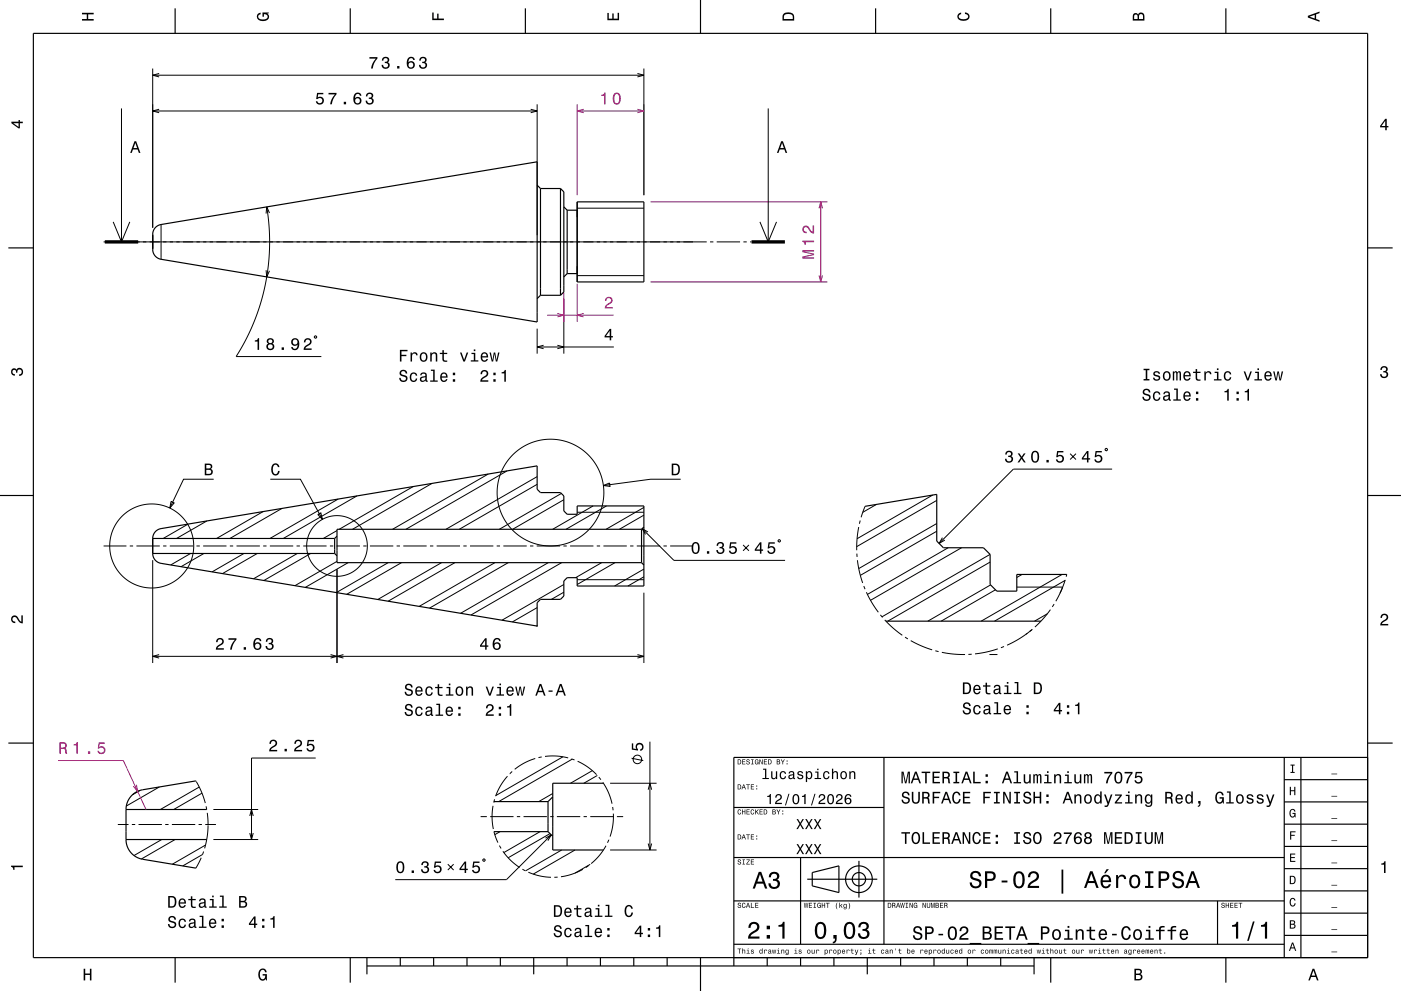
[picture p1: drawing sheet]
<svg xmlns="http://www.w3.org/2000/svg" width="420mm" height="297mm" viewBox="0 0 420 297" stroke-linecap="round" stroke-linejoin="round" font-family="sans-serif">
<g fill="none" stroke="#000" stroke-width=".3">
<path d="M36.4 32.5v40M45.8 20.5v47.7M161 31.3v39.2M193 20.5v38M230.3 32.5v40M31.1 72.5h6.8M33.9 66.5l2.5 6 2.5-6M38.9 72.5h1M40.9 72.5h171M48.3 67.3v10.4M173 62.4h20M212.9 72.5h1"/>
<path d="M214.9 72.5h7M222.9 72.5h1M224.9 72.5h.4M227.8 66.5l2.5 6 2.5-6M161 98.5v7.5M169 89.5v16.5M173 82.6h20M56.4 157.1l-7.5 4.3M62 156.1l-9.1 5.3M78.9 153.3l-14 8.1M84.5 152.4l-15.6 9M101 159l-4.1 2.4"/>
<path d="M101.4 149.6l-20.5 11.8M107 148.6l-22.1 12.8M123.9 145.8l-22.2 12.8M129.5 144.9l-23.8 13.7M146.4 142.1l-28.7 16.5M152 141.1l-30.3 17.5M161 145.2l-23.3 13.4M161 142.8l-27.3 15.8M168.3 147.9l-18.6 10.7M169 149.8l-15.3 8.8M173 153.5h20M177.8 151.6l-12.1 7"/>
<path d="M181.8 151.6l-12.1 7M193 154.4l-7.3 4.2M193 152.1l-11.3 6.5M257.4 157.9l-.4 3.3-.2 3.7M257.9 156l-.3 1M259.3 151.7l-1.1 3.3M262.7 151.2l-4.1 2.3M279.6 148.4l-22.7 13.1M280.8 159.2l-22.9 13.2M280.8 150l-24 13.8M280.8 156.9l-23.4 13.5M31.1 163.6h6.8"/>
<path d="M38.9 163.6h1M40.9 163.6h7M45.8 167.9v30.8M48.9 163.6h1M50.9 163.6h7M57.1 165.9l-5.9 3.4M58.9 163.6h1M60.9 163.6h7M61.1 165.9l-6.8 3.9M68.9 163.6h1M70.9 163.6h7M73.1 165.9l-9.5 5.5"/>
<path d="M77.1 165.9l-10.4 6M78.9 163.6h1M80.9 163.6h7M88.9 163.6h1M89.1 165.9l-13.1 7.6M90.9 163.6h7M93.1 165.9l-14 8.1M98.9 163.6h1M100.9 163.6h7M101 168.2l-12.6 7.3M101 170.6v28.1M104.4 168.6l-12.9 7.4"/>
<path d="M108.9 163.6h1M110.9 163.6h7M116.4 168.6l-15.6 9M118.9 163.6h1M120.4 168.6l-16.5 9.5M120.9 163.6h7M128.9 163.6h1M130.9 163.6h7M132.4 168.6l-19.1 11.1M136.4 168.6l-20 11.6M138.9 163.6h1M140.9 163.6h7"/>
<path d="M148.4 168.6l-22.7 13.1M148.9 163.6h1M150.9 163.6h7M152.4 168.6l-23.6 13.7M158.9 163.6h1M160.9 163.6h7M164.4 168.6l-26.3 15.2M168.4 168.6l-27.2 15.7M168.9 163.6h1M169 177.5l-3.7 2.1M169 175.2l-18.5 10.7M170.9 163.6h7"/>
<path d="M173 173.7h20M178.9 163.6h1M180.4 168.6l-7.8 4.5M180.9 163.6h7M184.4 168.6l-11.4 6.6M188.9 163.6h1M190.9 163.6h7M193 172.9l-4.8 2.7M193 170.6l-8.8 5M193 177.6v21.1M198.9 163.6h1M200.9 163.6h6.9"/>
<path d="M256.9 165.9v1M257 167.9l.6 3.2 1 3.6M259 175.6l.3 1M259.7 177.5l1.7 3.1 1.9 2.9M284.3 164.2l-24.3 13.9M288.3 164.2l-27.3 15.7M296.8 166.1l-32.4 18.7M296.8 168.4l-30.7 17.8M297 175.3l-18.9 10.9M298.4 176.8l-16.3 9.4M304.8 176h13.8l-.8 1.8M306.4 172.2l-1.6 .9"/>
<path d="M318.4 172.2l-24.3 14M319.3 174l-21.2 12.2M319.3 173.8l-1.1 3-1.7 3.4M319.8 172.2l-.2 .6M161 182.1l-7.4 4.3M263.9 184.3l.7 .7M265.2 185.8l2.5 2.4 2.8 2.2M271.3 191l.9 .5M273 192l3.2 1.6 3.2 1.2M280.4 195l1 .3M282.4 195.5l3.4 .5 3.5 .2M291.3 196.1h-1"/>
<path d="M296.6 196.2h2.4M299.1 194.5l-3.3 .9-3.5 .6M301 193.8l-.9 .3M307.9 189.8l-2.9 2-3.1 1.6M309.3 188.7l-1.7 1.4M309.5 188.6l-.8 .6M314 184l-3.9 2.2M314.9 182.7l-2.2 2.7-2.4 2.5M316 181l-.5 .9M42 236.9l-2.3 1.3M47.8 235.9l-9.9 5.7M58.7 234l.1 .1"/>
<path d="M58.8 234.2l1.6 3.2 1.1 3.3M59.7 235.9l-11.6 6.7M60.6 237.7l-8.5 4.9M148.3 239.6l-.3 .9M152.1 232.6l-1.9 2.6-1.6 3.4M153.5 231.2l-.7 .7M160.5 227.3l-3.3 1.3-2.9 2M162.4 226.9l-1 .2M163.4 226.7l3.5-.1 3.4 .5M165.7 237.8l-4.2 2.4M168.8 226.8l-20.1 11.6M171.3 227.4l.9 .4"/>
<path d="M171.5 227.5l-22 12.7M173.2 228.1l2.8 1.6 2.8 2.5M177.6 231l-6.6 3.7M179.1 232.4l-4.1 2.3M179.5 232.9l.6 .8M180.7 234.5l1.6 2.8 1.2 3.6M182.9 234.7h13.9M35.3 247.1h3.2M39.5 247.1h1M41.5 247.1h7M48.5 251.6l-8.3 4.8M49.5 247.1h1"/>
<path d="M51.5 247.1h7M52.5 251.6l-10.1 5.8M59.5 247.1h1M60.3 257.1l-1.6 3.1M60.7 256.1l-5.9 3.4M61 255.2l-.3 .9M61.5 247.1h3.2M61.6 253.3l-9.9 5.7M61.8 241.6l.2 1M62.1 243.6l.3 3.6M62.4 247.4l-.3 3.4-.8 3.5M64 251.6h13.4"/>
<path d="M64 242.6h13.4M144.1 244.7h1.8M146.9 244.7h7M147.8 241.5l-.3 3.2 .4 3.8M148.1 249.2l1.2 3.3M149.7 253.4l.5 .9M149.9 249.2l-1.6 .9M150.8 255.1l2.2 2.7 2.8 2.2M155 244.7h.9M156.9 244.7h7M161.9 249.2l-10.8 6.3M164.9 249.8l-12.6 7.3"/>
<path d="M164.9 244.7h1.1M166.9 244.7h7M168.4 254.7l-10.8 6.3M172.4 254.7l-12.5 7.3M174.9 244.7h1M176.4 259.4l-.8 .6M176.9 259l-4.5 2.7M176.9 244.7h7M181.7 253.5l-1.8 2.7-2.7 2.6M182.5 251.7l-.4 .9M182.9 254.7h13.9M183.7 241.9l.1 .9"/>
<path d="M183.9 243.8l-.2 3.5-.8 3.4M184.9 244.7h1.9M156.6 260.5l.9 .5M158.4 261.4l3.3 1.1 3.5 .4M167.2 262.9h-1M174.8 260.5l-3.2 1.5-3.4 .8"/>
<circle cx="165" cy="147.6" r="16"/>
<circle cx="45.5" cy="163.6" r="12.6"/>
<circle cx="101" cy="163.6" r="9.1"/>
</g>
<path d="M173 31.3v27.2M193 31.3v27.2M195 60.5h53.1M195 84.5h53.1" fill="none" stroke="#800080" stroke-width=".3"/>
<path d="M169 87.7v8.8M173 85v11.5" fill="none" stroke="#ff0080" stroke-width=".3"/>
<g fill="none" stroke="#000" stroke-width=".35">
<path d="M10 10h400v277h-400zM52.5 2.5v7.5M105 2.5v7.5M157.5 2.5v7.5M210 0v10M262.5 2.5v7.5M315 2.5v7.5M367.5 2.5v7.5M161 55.5l1 1M162 56.5v32M162 56.5h6M168 56.5l1 1v30l-1 1"/>
<path d="M168 56.5v32M2.5 74.3h7.5M46.7 68l1.6-.7 112.7-18.8v48l-112.7-18.8a3 3 0 0 1-2.5-3v-4.9l.3-1zM169 62l1 1M170 63v19M170 63h3M173 60.5h20v24h-20zM410 74.3h7.5M162 88.5h6M162 88.5l-1 1M170 82h3M170 82l-1 1"/>
<path d="M0 148.5h10M192.3 158.6h-91.3v10h91.3M192.3 158.6v10M193 157.9l-.7 .7M259.3 151.7l21.5-3.5v14l2 2h12l2 2v9l2 2h6v-5h15M410 148.5h10M45.8 161.4a3 3 0 0 1 2.5-3l112.7-18.8v7l1 1h6l1 1v4.5l1 1h3v-2.5h20v24h-20v-2.5h-3l-1 1v4.5l-1 1h-6l-1 1v7l-112.7-18.8a3 3 0 0 1-2.5-2.9M45.8 161.4v4.5M45.8 161.4h54.5M45.8 165.9h54.5M100.3 161.4v4.5M100.3 165.9l.7 .7"/>
<path d="M101 160.7l-.7 .7M192.3 168.6l.7 .7M265.6 186.2h46.5M2.5 222.7h7.5M58.7 234l-15.9 2.7a6 6 0 0 0-5 5.9M165.7 238.8l-1.4 1.4M180.9 234.7h-15.2v20h15.2M265 227v56M385 233.7h25M385 227v60M390 227v60M410 222.7h7.5"/>
<path d="M410 227h-190v62.5M37.8 251.6a6 6 0 0 0 5 5.9l15.9 2.7M37.8 242.6v9M37.8 242.6h24.2M37.8 251.6h24.2M148.1 240.2h16.2M148.1 249.2h16.2M164.3 240.2v9M164.3 249.2l1.4 1.5M220 257h165M220 242h45M240 257v26"/>
<path d="M257.5 258v11M385 253.7h25M385 247h25M385 240.3h25M220 270h165M242 263.5h21M243.5 261.5l8-2v8l-8-2zM365 270v13M385 273.7h25M385 267h25M385 260.3h25M52.5 287v7.5"/>
<path d="M105 287v7.5M110 289.5h200M110 287v5M120 287v2.5M130 287v2.5M140 287v2.5M150 287v2.5M160 287v5M170 287v2.5M180 287v2.5M190 287v2.5M200 287v2.5"/>
<path d="M210 287v10M220 283h165M230 287v2.5M240 287v2.5M250 287v2.5M260 287v5M270 287v2.5M280 287v2.5M290 287v2.5M300 287v2.5M310 287v5M315 287v7.5"/>
<path d="M367.5 287v7.5M385 280.3h25"/>
<circle cx="257.5" cy="263.5" r="2"/>
<circle cx="257.5" cy="263.5" r="4"/>
</g>
<path d="M31.4 72.5h10M225.3 72.5h10" fill="none" stroke="#000" stroke-width="1" stroke-linecap="butt"/>
<g fill="#000">
<path d="M24.6 3.8h3.5v.5h-1.7v1.4h1.7v.5h-3.5v-.5h1.4v-1.4h-1.4z" fill-rule="evenodd"/>
<path d="M77.3 4.2l.8-.4v.5l-.3 .1a.68 .68 0 0 0-.4 .6 .68 .68 0 0 0 .4 .6 1.68 1.68 0 0 0 2.4-.6 .93 .93 0 0 0-1.1-.8v.8h-.4v-1.3h1.9v.3l-.5 .1 .4 .4a1.19 1.19 0 0 1-.9 1.7 1.9 1.9 0 0 1-2.6-1.3z" fill-rule="evenodd"/>
<path d="M129.6 3.8h.4v1.8h1.1v-1.5h.4v1.5h1.6v.4h-3.5z" fill-rule="evenodd"/>
<path d="M182.1 3.9h.4v1.7h1.1v-1.6h.4v1.6h1.2v-1.8h.4v2.3h-3.5z" fill-rule="evenodd"/>
<path d="M235 4a2.21 2.21 0 0 0-.4 2.2h3.5v-1.2a1.92 1.92 0 0 0-3.1-1zM235.3 4.4l.4-.2a1.45 1.45 0 0 1 2 .8v.7h-2.7l.1-1z" fill-rule="evenodd"/>
<path d="M287.3 4.2l.8-.4v.4l-.3 .1a.66 .66 0 0 0-.4 .6 .66 .66 0 0 0 .4 .6 1.69 1.69 0 0 0 2.5-.5 .9 .9 0 0 0-1-.8v-.5a1.24 1.24 0 0 1 1.4 1.1 1.24 1.24 0 0 1-1.1 1.4 1.93 1.93 0 0 1-2.6-1.2z" fill-rule="evenodd"/>
<path d="M339.8 4.2l-.2 2h3.5v-1.4a.98 .98 0 0 0-.7-1 .98 .98 0 0 0-1.2 .6 .84 .84 0 0 0-1.4-.2zM340.1 4.5l.4-.1 .4 .1 .1 1.2h-1zM341.6 4.4l.4-.2a.58 .58 0 0 1 .7 .7v.8h-1.2z" fill-rule="evenodd"/>
<path d="M392.1 4.7v.6l3.5 1.2v-.4l-1-.4v-1.4l1-.4v-.4zM392.6 5l1.5-.5v1z" fill-rule="evenodd"/>
<path d="M3.4 36.5v.4l2.1 1.6h.5v-1.6h.8v-.4h-.8v-.5h-.4v.5zM4 36.9h1.6v1.1z" fill-rule="evenodd"/>
<path d="M415.3 35.6l-1.6 2.1v.5h1.6v.8h.4v-.8h.5v-.4h-.5v-2.2zM415.3 36.2v1.6h-1.1z" fill-rule="evenodd"/>
<path d="M3.6 110.6a.86 .86 0 0 1 1.4 .2 1.12 1.12 0 0 1 1.5-.4 1.12 1.12 0 0 1 .3 1.6l-.5 .6-.6 .1v-.5a.72 .72 0 0 0 .9-.6 .72 .72 0 0 0-.8-.8 .72 .72 0 0 0-.6 .9h-.4a.62 .62 0 0 0-.4-.8 .62 .62 0 0 0-.8 .5 .62 .62 0 0 0 .5 .7h.4l-.1 .5a1.17 1.17 0 0 1-1-.7 1.17 1.17 0 0 1 .2-1.3z" fill-rule="evenodd"/>
<path d="M119.9 104.9v3.5h.5v-1.7h1.4v-.4h-1.4v-1h1.8v-.4zM123.1 105.6v2.8h.4v-1.6a.66 .66 0 0 1 .4-.8 .66 .66 0 0 1 .8 .3v.2h.5a.89 .89 0 0 0-.7-.9 .89 .89 0 0 0-1 .5v-.5zM126.1 105.9a1.45 1.45 0 0 0-.2 1.7 1.45 1.45 0 0 0 1.6 .8 1.45 1.45 0 0 0 .7-1.8 1.45 1.45 0 0 0-1.7-1zM126.5 106.2a.67 .67 0 0 1 .7-.2 .67 .67 0 0 1 .5 .5 .93 .93 0 0 1 0 1.1 .93 .93 0 0 1-1 .4 1.37 1.37 0 0 1-.2-1.8zM129 105.6v2.8h.4v-1.6a.63 .63 0 0 1 .4-.8 .63 .63 0 0 1 .8 .4v2h.5v-1.8a.89 .89 0 0 0-.6-1 .89 .89 0 0 0-1.1 .5v-.5zM132.6 104.9v.8h-.7v.4h.7v1.8a1.05 1.05 0 0 0 1.5 .5v-.4a.68 .68 0 0 1-1-.3v-1.6h1v-.4h-1v-.8zM137.9 105.6l1 2.8h.5l1-2.8h-.5l-.8 2.2-.7-2.2zM141.3 105.7v.4h.7v1.9h-.9v.4h2.3v-.4h-.9v-2.3zM142 104.7v.5h.5v-.5zM144.4 105.9a1.45 1.45 0 0 0-.3 1.7 1.45 1.45 0 0 0 1.5 .8l.7-.8h-.5l-.6 .5a.76 .76 0 0 1-.6-1h1.7a1.16 1.16 0 0 0-.5-1.3 1.16 1.16 0 0 0-1.4 .1zM144.7 106.2l.3-.2a.67 .67 0 0 1 .6 .1 .67 .67 0 0 1 .3 .7h-1.3zM146.8 105.6l.6 2.8h.4l.4-2.3 .4 2.3h.5l.6-2.8h-.4l-.4 2.3-.4-2.3h-.5l-.4 2.3-.4-2.3z" fill-rule="evenodd"/>
<path d="M120.1 111.1a1.09 1.09 0 0 0-.2 1.3 1.09 1.09 0 0 0 1.3 .5 .64 .64 0 0 1 .4 .9 .64 .64 0 0 1-1 .2l-.5-.8h-.4a1.21 1.21 0 0 0 1.5 1.3 1.21 1.21 0 0 0 .7-1.8l-.8-.3a.72 .72 0 0 1-.9-.6 .7 .7 0 0 1 .8-.6 .7 .7 0 0 1 .6 .7h.5a1.19 1.19 0 0 0-.7-1 1.19 1.19 0 0 0-1.3 .2zM123.1 112a1.45 1.45 0 0 0-.2 1.7 1.45 1.45 0 0 0 1.5 .7l.6-.5 .1-.5h-.4l-.5 .7a1.01 1.01 0 0 1-.9-1.1 1.01 1.01 0 0 1 1-1l.3 .6h.5a1.09 1.09 0 0 0-.8-1 1.09 1.09 0 0 0-1.2 .4zM126.2 111.8l-.2 .7h.4a.55 .55 0 0 1 .6-.5 .55 .55 0 0 1 .4 .7l-.2 .1a.91 .91 0 0 0-1.3 .5 .91 .91 0 0 0 .8 1.2l.9-.5 .1 .4h.5v-.3l-.2-.1v-1.6a1.02 1.02 0 0 0-1.8-.6zM126.4 113.3l1.1-.3a.77 .77 0 0 1-.2 .9 .77 .77 0 0 1-.9 .1zM129.2 110.8v.4h.7v2.8h-.9v.4h2.2v-.4h-.9v-3.2zM132.3 112a1.46 1.46 0 0 0-.3 1.6 1.46 1.46 0 0 0 1.4 .8l.7-.8h-.4l-.6 .5a.76 .76 0 0 1-.7-.9h1.8a1.17 1.17 0 0 0-.5-1.4 1.17 1.17 0 0 0-1.4 .2zM132.6 112.2l.2-.2a.67 .67 0 0 1 .7 .1 .67 .67 0 0 1 .2 .7h-1.3zM135.8 113.7v.7h.7v-.7zM135.8 111.7v.7h.7v-.7z" fill-rule="evenodd"/>
<path d="M144.4 111.2l-.3 .9h.4a.71 .71 0 0 1 .5-.8 .71 .71 0 0 1 .9 .5 .71 .71 0 0 1-.5 .9l-.3 .1a1.63 1.63 0 0 0-1.1 1.6h2.4v-.4h-1.9l.8-.8a1.17 1.17 0 0 0 1-1.7 1.17 1.17 0 0 0-1.9-.3zM147.9 113.7v.7h.7v-.7zM147.9 111.7v.7h.7v-.7zM150.4 111.6v.3h.8v2.5h.4v-3.5h-.3a.77 .77 0 0 1-.9 .7z" fill-rule="evenodd"/>
<path d="M342.9 116.8a1.09 1.09 0 0 0-.2 1.3 1.09 1.09 0 0 0 1.2 .5 .64 .64 0 0 1 .5 .9 .64 .64 0 0 1-1 .2l-.5-.8h-.4a1.21 1.21 0 0 0 1.4 1.3 1.21 1.21 0 0 0 .8-1.8l-.8-.3a.72 .72 0 0 1-.9-.7 .7 .7 0 0 1 .8-.5 .7 .7 0 0 1 .6 .7h.5a1.19 1.19 0 0 0-.8-1.1 1.19 1.19 0 0 0-1.2 .3zM345.9 117.6a1.45 1.45 0 0 0-.2 1.7 1.45 1.45 0 0 0 1.5 .8l.6-.6 .1-.4h-.5l-.4 .6a1.01 1.01 0 0 1-.9-1 1.01 1.01 0 0 1 .9-1l.4 .6h.5a1.09 1.09 0 0 0-.8-1 1.09 1.09 0 0 0-1.2 .3zM349 117.5l-.2 .6h.4a.55 .55 0 0 1 .6-.5 .55 .55 0 0 1 .4 .8h-.2a.91 .91 0 0 0-1.3 .6 .91 .91 0 0 0 .8 1.2l.8-.5 .1 .3 .6 .1v-.4h-.2l-.1-1.6a1.02 1.02 0 0 0-1.7-.6zM349.2 119l1.1-.3a.77 .77 0 0 1-.2 .9 .77 .77 0 0 1-.9 .1zM352 116.4v.4h.7v2.9h-1v.4h2.3v-.4h-.9v-3.3zM355 117.6a1.45 1.45 0 0 0-.2 1.7 1.45 1.45 0 0 0 1.4 .8l.7-.8h-.4l-.6 .5a.76 .76 0 0 1-.7-1h1.8a1.17 1.17 0 0 0-.5-1.3 1.17 1.17 0 0 0-1.5 .1zM355.4 117.9l.2-.2a.67 .67 0 0 1 .7 .1 .67 .67 0 0 1 .2 .7h-1.3zM358.5 119.3v.8h.7v-.8zM358.5 117.4v.7h.7v-.7z" fill-rule="evenodd"/>
<path d="M342.8 110.5v.4h.7v2.7h-.7v.4h1.8v-.4h-.7v-2.7h.7v-.4zM346 111.4l-.2 .3a.96 .96 0 0 0 1.2 1.2l.3 .1a.6 .6 0 0 1-.5 .8 .6 .6 0 0 1-.7-.6h-.4a1.03 1.03 0 0 0 1.3 1 1.03 1.03 0 0 0 .6-1.5l-1.3-.5a.54 .54 0 0 1 .4-.7 .54 .54 0 0 1 .6 .5h.5a1.09 1.09 0 0 0-1.8-.6zM348.9 111.6a1.45 1.45 0 0 0-.2 1.7 1.45 1.45 0 0 0 1.6 .7 1.45 1.45 0 0 0 .7-1.8 1.45 1.45 0 0 0-1.7-.9zM349.2 111.9a.67 .67 0 0 1 .8-.3 .67 .67 0 0 1 .4 .6 .93 .93 0 0 1 .1 1.1 .93 .93 0 0 1-1 .4 1.37 1.37 0 0 1-.3-1.8zM351.6 111.3v2.7h.4v-1.8l.2-.6h.3l.1 .3v2.1h.4v-2.1l.4-.3 .2 .5v1.9h.4v-1.8a.69 .69 0 0 0-.5-1l-.5 .4-.5-.4-.5 .4v-.3zM355 111.6a1.45 1.45 0 0 0-.2 1.6 1.45 1.45 0 0 0 1.4 .9l.7-.9h-.4l-.6 .5a.76 .76 0 0 1-.7-.9h1.8a1.17 1.17 0 0 0-.5-1.4 1.17 1.17 0 0 0-1.5 .2zM355.4 111.8l.2-.1a.67 .67 0 0 1 .7 .1 .67 .67 0 0 1 .2 .6h-1.3zM358.4 110.6v.8h-.7v.4h.7l.1 1.8a1.05 1.05 0 0 0 1.4 .5v-.4a.68 .68 0 0 1-1-.3v-1.6h1v-.4h-1v-.8zM361 111.3v2.7h.5v-1.5a.66 .66 0 0 1 .3-.8 .66 .66 0 0 1 .9 .2v.3h.5a.89 .89 0 0 0-.7-1 .89 .89 0 0 0-1.1 .6v-.5zM364.1 111.4v.4h.7v1.9h-.9v.3h2.3v-.3h-.9v-2.3zM364.8 110.4v.5h.5v-.5zM367.2 111.6a1.45 1.45 0 0 0-.3 1.7 1.45 1.45 0 0 0 1.5 .7l.6-.5 .1-.4h-.4l-.4 .6a1.01 1.01 0 0 1-1-1 1.01 1.01 0 0 1 1-1l.4 .5h.4a1.09 1.09 0 0 0-.7-.9 1.09 1.09 0 0 0-1.2 .3zM372.8 111.3l1 2.7h.5l1-2.7h-.5l-.7 2.2-.8-2.2zM376.3 111.4v.4h.7v1.9h-.9v.3h2.2v-.3h-.9v-2.3zM377 110.4v.5h.4v-.5zM379.3 111.6a1.45 1.45 0 0 0-.2 1.6 1.45 1.45 0 0 0 1.4 .9l.7-.9h-.4l-.6 .5a.76 .76 0 0 1-.7-.9h1.8a1.17 1.17 0 0 0-.5-1.4 1.17 1.17 0 0 0-1.5 .2zM379.7 111.8l.2-.1a.66 .66 0 0 1 .7 .1 .66 .66 0 0 1 .2 .6h-1.3zM381.7 111.3l.6 2.7h.5l.4-2.3 .4 2.3h.4l.7-2.7h-.5l-.4 2.3-.4-2.3h-.4l-.4 2.3-.5-2.3z" fill-rule="evenodd"/>
<path d="M414.1 110a1.01 1.01 0 0 1 1.5-.2 1.01 1.01 0 0 1 0 1.6 1.12 1.12 0 0 1 .4 1.5 1.12 1.12 0 0 1-1.6 .3l-.6-.5-.1-.6h.5a.72 .72 0 0 0 .7 .9 .72 .72 0 0 0 .7-.8 .72 .72 0 0 0-.9-.6v-.4a.62 .62 0 0 0 .8-.4 .62 .62 0 0 0-.5-.8 .62 .62 0 0 0-.7 .5v.4h-.5z" fill-rule="evenodd"/>
<path d="M367.1 117.2v.4h.8v2.5h.5v-3.6h-.4a.77 .77 0 0 1-.9 .7zM370.7 119.3v.8h.7v-.8zM370.7 117.4v.7h.7v-.7zM373.2 117.2v.4h.8v2.5h.4v-3.6h-.3a.77 .77 0 0 1-.9 .7z" fill-rule="evenodd"/>
<path d="M3.6 184.7a1.22 1.22 0 0 1 2 .8l.8 .8v-1.9h.4v2.4a2.76 2.76 0 0 1-2-1.8 .69 .69 0 0 0-1.1 .5 .69 .69 0 0 0 .9 .8v.4a1.19 1.19 0 0 1-1.2-.6 1.19 1.19 0 0 1 .2-1.4z" fill-rule="evenodd"/>
<path d="M160.8 187.4h.4v.4h-.4z" fill-rule="evenodd"/>
<path d="M414.2 184.2a1.18 1.18 0 0 1 1.9 .3 1.18 1.18 0 0 1-1 1.7l-.8 .8h1.9v.4h-2.4a2.76 2.76 0 0 1 1.8-2 .69 .69 0 0 0-.5-1.1 .69 .69 0 0 0-.8 .9h-.4z" fill-rule="evenodd"/>
<path d="M221.1 227.6v1.5h.5a.77 .77 0 0 0 .6-.8 .77 .77 0 0 0-.6-.7zM221.4 227.8a.58 .58 0 0 1 .6 .5 .58 .58 0 0 1-.6 .6zM222.5 227.6v1.5h.9v-.2h-.7v-.5h.7v-.2h-.7v-.4h.7v-.2zM223.9 227.7a.6 .6 0 0 0 0 .6 .6 .6 0 0 0 .7 .3 .33 .33 0 0 1-.3 .4 .33 .33 0 0 1-.4-.4h-.2a.54 .54 0 0 0 .6 .6 .54 .54 0 0 0 .5-.7 .54 .54 0 0 0-.8-.4 .28 .28 0 0 1 .2-.4 .28 .28 0 0 1 .4 .3h.2l-.1-.2-.2-.2zM225.2 227.6v.2h.3v1.1h-.3v.2h.7v-.2h-.2v-1.1h.2v-.2zM226.4 227.8a.72 .72 0 0 0-.2 .9 .72 .72 0 0 0 1 .3l.2 .1v-.8h-.5v.2h.3l-.2 .4a.52 .52 0 0 1-.6-.6 .52 .52 0 0 1 .7-.4l.3 .1-.3-.4zM227.7 227.6v1.5h.1v-1.2l.6 1.2h.2v-1.5h-.1v1.2l-.6-1.2zM229 227.6v1.5h1v-.2h-.8v-.5h.7v-.2h-.7v-.4h.7v-.2zM230.3 227.6v1.5h.5a.77 .77 0 0 0 .6-.8 .77 .77 0 0 0-.6-.7zM230.5 227.8a.58 .58 0 0 1 .6 .5 .58 .58 0 0 1-.6 .6zM232.9 227.6v1.5h.5a.42 .42 0 0 0 .5-.3 .42 .42 0 0 0-.3-.5l.2-.2-.1-.4zM233.1 227.8h.3a.23 .23 0 0 1 .2 .2 .23 .23 0 0 1-.2 .2h-.3zM233.1 228.4h.3a.26 .26 0 0 1 .3 .2 .26 .26 0 0 1-.3 .3h-.3zM234.1 227.6l.5 .9v.6h.2v-.6l.5-.9h-.3l-.3 .7-.4-.7zM235.8 228.8v.3h.3v-.3zM235.8 227.9v.3h.3v-.3z" fill-rule="evenodd"/>
<path d="M221.1 235.1v1.5h.5a.77 .77 0 0 0 .6-.8 .77 .77 0 0 0-.6-.7zM221.4 235.3a.58 .58 0 0 1 .6 .5 .58 .58 0 0 1-.6 .6zM222.8 235.1l-.5 1.5h.2l.2-.5h.5l.2 .5h.2l-.5-1.5zM223 235.3l.2 .7h-.5zM223.7 235.1v.2h.5v1.3h.2v-1.3h.4v-.2zM225.1 235.1v1.5h1v-.2h-.8v-.5h.7v-.2h-.7v-.4h.7v-.2zM226.7 236.3v.3h.3v-.3zM226.7 235.4v.3h.3v-.3z" fill-rule="evenodd"/>
<path d="M228.8 230.4v.3h.6v2.5h-.8v.3h1.9v-.3h-.8v-2.8zM231.2 231.2v1.5a.76 .76 0 0 0 .5 .8 .76 .76 0 0 0 .9-.4v.4h.4v-2.3h-.4v1.6l-.6 .4-.4-.3v-1.7zM234 231.4a1.24 1.24 0 0 0-.2 1.4 1.24 1.24 0 0 0 1.3 .7l.6-.9h-.4l-.4 .6a.87 .87 0 0 1-.8-.9 .87 .87 0 0 1 .8-.9l.4 .5h.4a.94 .94 0 0 0-.7-.8 .94 .94 0 0 0-1 .3zM236.6 231.3l-.2 .5h.4a.47 .47 0 0 1 .5-.4 .47 .47 0 0 1 .4 .6l-.2 .1a.78 .78 0 0 0-1.1 .4 .78 .78 0 0 0 .6 1l.8-.3 .1 .2 .5 .1v-.3h-.3v-1.4a.87 .87 0 0 0-1.5-.5zM236.8 232.6l.9-.3v.4a.51 .51 0 0 1-.5 .5 .51 .51 0 0 1-.5-.5zM239.3 231.3l-.3 .5 .2 .4 1.2 .4a.52 .52 0 0 1-.5 .7 .52 .52 0 0 1-.6-.5h-.3a.89 .89 0 0 0 1.1 .8 .89 .89 0 0 0 .6-1.3l-1.2-.4a.46 .46 0 0 1 .4-.5 .46 .46 0 0 1 .5 .4h.4a.93 .93 0 0 0-1.5-.5zM241.6 231.2v3.2h.4v-1.3a.79 .79 0 0 0 .8 .5 .79 .79 0 0 0 .7-.8 1.09 1.09 0 0 0-.1-1.2 1.09 1.09 0 0 0-1.2-.4l-.2 .3v-.3zM242.1 231.6a.53 .53 0 0 1 .6-.2 .53 .53 0 0 1 .4 .5v.4a.73 .73 0 0 1-.5 .9 1.01 1.01 0 0 1-.5-1.6zM244.4 231.2v.4h.6v1.6h-.8v.3h2v-.3h-.8v-2zM245 230.4v.4h.4v-.4zM247 231.4a1.24 1.24 0 0 0-.2 1.4 1.24 1.24 0 0 0 1.3 .7l.6-.9h-.4l-.4 .6a.87 .87 0 0 1-.8-.9 .87 .87 0 0 1 .9-.9l.3 .5h.4a.94 .94 0 0 0-.7-.8 .94 .94 0 0 0-1 .3zM249.4 230.4v3.1h.4v-1.7l.6-.4 .4 .4v1.7h.4v-1.5a.76 .76 0 0 0-.5-.9 .76 .76 0 0 0-.9 .4v-1.1zM252.2 231.4a1.24 1.24 0 0 0-.2 1.5 1.24 1.24 0 0 0 1.3 .6 1.25 1.25 0 0 0 .6-1.5 1.25 1.25 0 0 0-1.4-.8zM252.5 231.6a.58 .58 0 0 1 .6-.2 .58 .58 0 0 1 .4 .5v.4a.69 .69 0 0 1-.9 .9l-.3-.5zM254.6 231.2v2.3h.4v-1.7l.6-.4 .4 .4v1.7h.4v-1.5a.76 .76 0 0 0-.5-.9 .76 .76 0 0 0-.9 .4v-.3z" fill-rule="evenodd"/>
<path d="M270.3 231.3v3.5h.3v-3.2l.7 3.2h.4l.7-3.2v3.2h.4v-3.5h-.6l-.7 3.1-.6-3.1zM274.3 231.3l-1.3 3.5h.5l.4-1.1h1.4l.3 1.1h.5l-1.3-3.5zM274.6 231.8l.5 1.5h-1.1zM276.3 231.3v.4h1.1v3.1h.4v-3.1h1.1v-.4zM279.6 231.3v3.5h2.2v-.5h-1.8v-1.1h1.6v-.5h-1.6v-1h1.7v-.4zM282.5 231.3v3.5h.5v-1.5l1.1 .1 .2 1.4h.6l-.3-1.5-.3-.2a.97 .97 0 0 0 .4-1.2 .97 .97 0 0 0-1-.6zM283 231.7h.6a.6 .6 0 0 1 .7 .6 .6 .6 0 0 1-.8 .6h-.5zM285.8 231.3v.4h.7v2.6h-.7v.5h1.8v-.5h-.7v-2.6h.7v-.4zM289.5 231.3l-1.3 3.5h.5l.3-1.1h1.4l.4 1.1h.5l-1.3-3.5zM289.7 231.8l.6 1.5h-1.1zM291.7 231.3v3.5h2.3v-.5h-1.8v-3zM295.5 234v.8h.7v-.8zM295.5 232.1v.7h.7v-.7zM301.6 231.3l-1.3 3.5h.5l.4-1.1h1.4l.3 1.1h.5l-1.3-3.5zM301.9 231.8l.5 1.5h-1.1zM304.1 231.1v.4h.7v2.9h-1v.4h2.3v-.4h-.9v-3.3zM306.9 232.1v1.7a.89 .89 0 0 0 .6 1 .89 .89 0 0 0 1.1-.4v.4h.4v-2.7h-.4v1.5a.65 .65 0 0 1-.4 .8 .65 .65 0 0 1-.8-.3l-.1-2zM309.8 232.1v2.7h.4v-1.8l.2-.6h.3l.1 .2v2.2h.4v-2.1l.4-.4 .2 .6v1.9h.4v-1.9a.69 .69 0 0 0-.5-.9l-.6 .4-.5-.4-.4 .3v-.2zM313.2 232.1v.4h.7v1.9h-.9v.4h2.3v-.4h-1v-2.3zM313.9 231.1v.5h.4v-.5zM316 232.1v2.7h.5v-1.6a.63 .63 0 0 1 .4-.8 .63 .63 0 0 1 .7 .4l.1 2h.4v-1.8a.89 .89 0 0 0-.6-1 .89 .89 0 0 0-1.1 .5v-.4zM319.3 232.1v.4h.7v1.9h-.9v.4h2.2v-.4h-.9v-2.3zM320 231.1v.5h.4v-.5zM322.1 232.1v1.7a.89 .89 0 0 0 .6 1 .89 .89 0 0 0 1.1-.4v.4h.4v-2.7h-.5v1.5a.65 .65 0 0 1-.4 .8 .65 .65 0 0 1-.8-.3v-2zM324.9 232.1v2.7h.5v-1.8l.2-.6h.2l.2 .2v2.2h.4v-2.1l.3-.4 .3 .6v1.9h.4v-1.9a.69 .69 0 0 0-.5-.9l-.6 .4-.5-.4-.5 .3v-.2zM331.1 231.3v.5h1.9a5.2 5.2 0 0 0-1.5 3h.5a5.3 5.3 0 0 1 1.5-3v-.5zM334.4 231.7a2.02 2.02 0 0 0 .9 3.2 2.03 2.03 0 0 0 .9-3.2 1.11 1.11 0 0 0-1.8 0zM334.9 231.7h.7a2.38 2.38 0 0 1 0 2.7h-.7a2.37 2.37 0 0 1 0-2.7zM337.1 231.3v.5h1.9a5.2 5.2 0 0 0-1.4 3h.5a5.3 5.3 0 0 1 1.4-3v-.5zM340.5 231.3l-.3 1.9h.4a.8 .8 0 0 1 1.2-.2 .8 .8 0 0 1 0 1.2 .8 .8 0 0 1-1.2-.4h-.5a1.21 1.21 0 0 0 1.5 1.1 1.21 1.21 0 0 0 .8-1.6 1.21 1.21 0 0 0-1.7-.6l.1-.9h1.5v-.5z" fill-rule="evenodd"/>
<path d="M270.7 237.5a1.09 1.09 0 0 0-.2 1.3 1.09 1.09 0 0 0 1.3 .5 .64 .64 0 0 1 .4 .9 .64 .64 0 0 1-1 .2l-.5-.7h-.4a1.21 1.21 0 0 0 1.5 1.2 1.21 1.21 0 0 0 .7-1.8l-.8-.3a.72 .72 0 0 1-.9-.6 .7 .7 0 0 1 .8-.6 .7 .7 0 0 1 .6 .8l.5-.1a1.19 1.19 0 0 0-.8-1 1.19 1.19 0 0 0-1.2 .2zM273.3 237.3v2.2a1.22 1.22 0 0 0 1.3 1.4 1.22 1.22 0 0 0 1.2-1.4v-2.2h-.5v2.2a.77 .77 0 0 1-.7 1 .77 .77 0 0 1-.8-1v-2.2zM276.5 237.3v3.5h.4v-1.5l1.1 .1 .3 1.4h.5l-.3-1.5-.3-.2a.97 .97 0 0 0 .4-1.1 .97 .97 0 0 0-1-.7zM276.9 237.7h.6a.6 .6 0 0 1 .7 .6 .6 .6 0 0 1-.7 .6h-.6zM279.6 237.3v3.5h.5v-1.6h1.4v-.4h-1.4v-1.1h1.8v-.4zM283.4 237.3l-1.3 3.5h.5l.4-1h1.4l.3 1h.5l-1.3-3.5zM283.7 237.8l.5 1.6h-1.1zM285.8 237.7a2.03 2.03 0 0 0 .9 3.2 1.32 1.32 0 0 0 1.3-1.4h-.5a.82 .82 0 0 1-1.1 .9 1.82 1.82 0 0 1 .3-2.8l.5 .2 .3 .6h.4a1.19 1.19 0 0 0-.8-1.1 1.19 1.19 0 0 0-1.3 .4zM288.7 237.3v3.5h2.2v-.4h-1.8v-1.2h1.6v-.4h-1.6v-1.1h1.8v-.4zM294.8 237.3v3.5h.4v-1.6h1.5v-.4h-1.5v-1.1h1.9v-.4zM298 237.3v.4h.6v2.7h-.6v.4h1.7v-.4h-.6v-2.7h.6v-.4zM300.7 237.3v3.5h.4v-2.9l1.4 2.9h.5v-3.5h-.4v2.9l-1.3-2.9zM304 237.3v.4h.7v2.7h-.7v.4h1.8v-.4h-.7v-2.7h.7v-.4zM307.1 237.5a1.09 1.09 0 0 0-.1 1.3 1.09 1.09 0 0 0 1.2 .5 .64 .64 0 0 1 .4 .9 .64 .64 0 0 1-1 .2l-.4-.7h-.5a1.21 1.21 0 0 0 1.5 1.2 1.21 1.21 0 0 0 .7-1.8l-.8-.3a.72 .72 0 0 1-.8-.6 .7 .7 0 0 1 .7-.6 .7 .7 0 0 1 .7 .8l.4-.1a1.19 1.19 0 0 0-.7-1 1.19 1.19 0 0 0-1.3 .2zM309.8 237.3v3.5h.5v-1.6h1.4v1.6h.5v-3.5h-.5v1.4h-1.4v-1.4zM313.7 240.1v.7h.7v-.7zM313.7 238.1v.8h.7v-.8zM319.8 237.3l-1.2 3.5h.4l.4-1h1.4l.4 1h.4l-1.2-3.5zM320.1 237.8l.5 1.6h-1zM322.1 238.1v2.7h.4v-1.6a.63 .63 0 0 1 .4-.7 .63 .63 0 0 1 .8 .3v2h.5v-1.8a.89 .89 0 0 0-.6-1 .89 .89 0 0 0-1.1 .5v-.4zM325.3 238.4a1.45 1.45 0 0 0-.2 1.7 1.45 1.45 0 0 0 1.6 .7 1.45 1.45 0 0 0 .6-1.8 1.45 1.45 0 0 0-1.6-.9zM325.6 238.7a.67 .67 0 0 1 .7-.3 .67 .67 0 0 1 .5 .6 .93 .93 0 0 1 .1 1.1 .93 .93 0 0 1-1 .3 1.36 1.36 0 0 1-.3-1.7zM328.3 238.4a1.49 1.49 0 0 0-.3 1.5 1.49 1.49 0 0 0 1.3 1l.5-.5v.4h.5v-3.6h-.5v1.3a.89 .89 0 0 0-1.5-.1zM328.6 238.7a.62 .62 0 0 1 .7-.3 .62 .62 0 0 1 .5 .6 .91 .91 0 0 1 0 1 .91 .91 0 0 1-1 .4l-.3-.5zM331 238.1l1 2.9-.2 .4h-.7v.4a.89 .89 0 0 0 1.3-.6l1.1-3.1h-.5l-.8 2.2-.7-2.2zM334.3 238.1v.4h1.5l-1.6 2v.3h2.2v-.4h-1.6l1.5-2v-.3zM337.5 238.2v.4h.7v1.8h-.9v.4h2.2v-.4h-.9v-2.2zM338.2 237.2v.5h.4v-.5zM340.3 238.1v2.7h.4v-1.6a.63 .63 0 0 1 .4-.7 .63 .63 0 0 1 .8 .3l.1 2h.4v-1.8a.89 .89 0 0 0-.6-1 .89 .89 0 0 0-1.1 .5v-.4zM343.5 238.4a1.49 1.49 0 0 0-.3 1.5 1.49 1.49 0 0 0 1.3 1l.5-.5a.73 .73 0 0 1-.3 1 .73 .73 0 0 1-1-.3h-.4a1.1 1.1 0 0 0 1.2 .8 1.1 1.1 0 0 0 .9-1.2v-2.6h-.4v.4l-.3-.4a.89 .89 0 0 0-1.2 .3zM343.8 238.7a.63 .63 0 0 1 .7-.3 .63 .63 0 0 1 .5 .6 .92 .92 0 0 1 0 1 .92 .92 0 0 1-1 .4l-.3-.5zM349.3 237.3v3.5h.5v-1.5l1.1 .1 .2 1.4h.6l-.3-1.5-.3-.2a.97 .97 0 0 0 .4-1.1 .97 .97 0 0 0-1-.7zM349.8 237.7h.6a.6 .6 0 0 1 .7 .6 .6 .6 0 0 1-.8 .6h-.5zM352.7 238.4a1.45 1.45 0 0 0-.3 1.6 1.45 1.45 0 0 0 1.5 .8l.7-.8h-.5l-.6 .5a.76 .76 0 0 1-.7-.9h1.8a1.17 1.17 0 0 0-.5-1.4 1.17 1.17 0 0 0-1.4 .2zM353 238.6l.2-.2a.67 .67 0 0 1 .7 .1 .67 .67 0 0 1 .3 .7h-1.4zM355.6 238.4a1.49 1.49 0 0 0-.3 1.5 1.49 1.49 0 0 0 1.3 1l.5-.5v.4h.5v-3.6h-.4v1.3a.89 .89 0 0 0-1.6-.1zM356 238.7a.62 .62 0 0 1 .6-.3 .62 .62 0 0 1 .5 .6 .91 .91 0 0 1 0 1 .91 .91 0 0 1-.9 .4l-.4-.5zM359.2 240.1v.7l.4 .1-.2 .4-.3 .2v.3a.83 .83 0 0 0 .8-.9v-.8zM364.7 237.7a2.01 2.01 0 0 0 .9 3.2l.5-.1 .5-.5v.5h.3v-1.9h-1.3v.4l.8 .1a.85 .85 0 0 1-1.1 1 2.03 2.03 0 0 1 0-2.7 .71 .71 0 0 1 1.1 .7h.5a1.2 1.2 0 0 0-.9-1.1 1.2 1.2 0 0 0-1.3 .4zM367.8 237.2v.4h.7v2.8h-.9v.4h2.3v-.4h-.9v-3.2zM370.8 238.4a1.45 1.45 0 0 0-.2 1.7 1.45 1.45 0 0 0 1.6 .7 1.45 1.45 0 0 0 .7-1.8 1.45 1.45 0 0 0-1.7-.9zM371.2 238.7a.67 .67 0 0 1 .7-.3 .67 .67 0 0 1 .5 .6 .93 .93 0 0 1 0 1.1 .93 .93 0 0 1-1 .3 1.36 1.36 0 0 1-.2-1.7zM374 238.2l-.2 .3a.96 .96 0 0 0 1.2 1.2l.3 .1a.6 .6 0 0 1-.5 .8 .6 .6 0 0 1-.7-.6h-.4a1.03 1.03 0 0 0 1.3 .9 1.03 1.03 0 0 0 .6-1.4l-1.3-.5a.54 .54 0 0 1 .4-.7 .54 .54 0 0 1 .6 .5h.5a1.08 1.08 0 0 0-1.8-.6zM377 238.2l-.2 .3a.96 .96 0 0 0 1.2 1.2l.3 .1a.6 .6 0 0 1-.5 .8 .6 .6 0 0 1-.7-.6h-.4a1.03 1.03 0 0 0 1.3 .9 1.03 1.03 0 0 0 .7-1.4l-1.4-.5a.54 .54 0 0 1 .4-.7 .54 .54 0 0 1 .7 .5h.4a1.08 1.08 0 0 0-1.8-.6zM379.6 238.1l1 2.9-.2 .4h-.7v.4a.89 .89 0 0 0 1.3-.6l1.1-3.1h-.5l-.8 2.2-.7-2.2z" fill-rule="evenodd"/>
<path d="M386.7 235.8h.3v1h1v-1h.3v2.5h-.3v-1.2h-1v1.2h-.3z" fill-rule="evenodd"/>
<path d="M386.9 229.1h1.2v.3h-.4v1.9h.4v.3h-1.2v-.3h.4v-1.9h-.4z" fill-rule="evenodd"/>
<path d="M399.1 238.5h1.8v.2h-1.8z" fill-rule="evenodd"/>
<path d="M399.1 231.9h1.8v.2h-1.8z" fill-rule="evenodd"/>
<path d="M3.3 259.4h3.5v.5h-2.5v.8h-.3a.77 .77 0 0 0-.7-.9z" fill-rule="evenodd"/>
<path d="M221.3 257.7a.6 .6 0 0 0 0 .6 .6 .6 0 0 0 .7 .3 .33 .33 0 0 1-.3 .4 .33 .33 0 0 1-.4-.4h-.2a.54 .54 0 0 0 .6 .6 .54 .54 0 0 0 .5-.7 .54 .54 0 0 0-.8-.4 .28 .28 0 0 1 .2-.4 .28 .28 0 0 1 .4 .3h.1v-.2l-.2-.2zM222.6 257.6v.2h.3v1.1h-.3v.2h.7v-.2h-.2v-1.1h.2v-.2zM223.8 257.6v.2h.8l-.9 1.3h1.1v-.2h-.8l.8-1.3zM225.1 257.6v1.5h1v-.2h-.8v-.5h.7v-.2h-.7v-.4h.7v-.2z" fill-rule="evenodd"/>
<path d="M221.1 250.1v1.5h.5a.77 .77 0 0 0 .6-.8 .77 .77 0 0 0-.6-.7zM221.4 250.3a.58 .58 0 0 1 .6 .5 .58 .58 0 0 1-.6 .6zM222.8 250.1l-.5 1.5h.2l.2-.5h.5l.2 .5h.2l-.5-1.5zM223 250.3l.2 .7h-.5zM223.7 250.1v.2h.5v1.3h.2v-1.3h.4v-.2zM225.1 250.1v1.5h1v-.2h-.8v-.5h.7v-.2h-.7v-.4h.7v-.2zM226.7 251.3v.3h.3v-.3zM226.7 250.4v.3h.3v-.3z" fill-rule="evenodd"/>
<path d="M221.3 242.7a.72 .72 0 0 0-.2 1 .72 .72 0 0 0 .9 .3l.2-.5-.4 .4a.56 .56 0 0 1-.5-.6 .56 .56 0 0 1 .6-.5l.3 .2-.3-.4zM222.5 242.6v1.5h.2v-.7h.6v.7h.1v-1.5h-.1v.6h-.6v-.6zM223.8 242.6v1.5h1v-.2h-.8v-.5h.7v-.2h-.7v-.4h.7v-.2zM225.2 242.7a.72 .72 0 0 0-.2 1 .72 .72 0 0 0 .9 .3l.2-.5-.4 .4a.56 .56 0 0 1-.5-.6 .56 .56 0 0 1 .6-.5l.3 .2-.3-.4zM226.4 242.6v1.5h.2l.2-.7 .5 .7h.2l-.6-.9 .6-.6h-.3l-.6 .7v-.7zM227.7 242.6v1.5h1v-.2h-.8v-.5h.7v-.2h-.7v-.4h.7v-.2zM229 242.6v1.5h.5a.77 .77 0 0 0 .6-.8 .77 .77 0 0 0-.6-.7zM229.2 242.8a.58 .58 0 0 1 .6 .5 .58 .58 0 0 1-.6 .6zM231.6 242.6v1.5h.5a.42 .42 0 0 0 .5-.3 .42 .42 0 0 0-.3-.5l.2-.2-.1-.4zM231.8 242.8h.3a.23 .23 0 0 1 .2 .2 .23 .23 0 0 1-.2 .2h-.3zM231.8 243.4h.3a.26 .26 0 0 1 .3 .2 .26 .26 0 0 1-.3 .3h-.3zM232.8 242.6l.5 .9v.6h.2v-.6l.5-.9h-.3l-.3 .7-.4-.7zM234.5 243.8v.3h.3v-.3zM234.5 242.9v.3h.3v-.3z" fill-rule="evenodd"/>
<path d="M230 238.5v.3h.7v2.2h.4v-3zM232.7 238.2l-.3 .8h.4a.6 .6 0 0 1 .4-.7 .6 .6 0 0 1 .8 .5 .6 .6 0 0 1-.5 .7l-.2 .1a1.41 1.41 0 0 0-1 1.4h2.1v-.4h-1.6l.7-.7a1 1 0 0 0 .8-1.4 1 1 0 0 0-1.6-.3zM236.4 237.9l-1.1 3.5h.3l1.1-3.5zM237.8 238.4a1.74 1.74 0 0 0 .8 2.7 1.75 1.75 0 0 0 .8-2.7 .96 .96 0 0 0-1.6 0zM238.3 238.4l.3-.1a1.47 1.47 0 0 1 0 2.4l-.5-.3-.1-.4v-1zM240.4 238.5v.3h.7v2.2h.4v-3zM244.2 237.9l-1.1 3.5h.3l1.1-3.5zM245.7 238.2l-.3 .8h.4a.6 .6 0 0 1 .5-.7 .6 .6 0 0 1 .7 .5 .6 .6 0 0 1-.4 .7l-.3 .1a1.4 1.4 0 0 0-1 1.4h2.1v-.4h-1.6l.7-.7a1 1 0 0 0 .8-1.4 1 1 0 0 0-1.6-.3zM248.2 238.4a1.73 1.73 0 0 0 .8 2.7 1.74 1.74 0 0 0 .8-2.7 .95 .95 0 0 0-1.6 0zM248.7 238.4l.3-.1a1.46 1.46 0 0 1 0 2.4l-.5-.3-.1-.4v-1zM250.9 238.2l-.3 .8h.4a.6 .6 0 0 1 .5-.7 .6 .6 0 0 1 .7 .5 .6 .6 0 0 1-.4 .7l-.3 .1a1.4 1.4 0 0 0-.9 1.4h2v-.4h-1.6l.7-.7a1 1 0 0 0 .8-1.4 1 1 0 0 0-1.6-.3zM253.6 238.2a2.05 2.05 0 0 0 .2 2.8 .99 .99 0 0 0 1.3-.3 .99 .99 0 0 0-.2-1.3 .99 .99 0 0 0-1.3 0 .87 .87 0 0 1 .7-1.1l.4 .1 .2 .4h.3a.96 .96 0 0 0-.6-.8 .96 .96 0 0 0-1 .2zM253.6 240.1a.65 .65 0 0 1 1.3 0 .65 .65 0 0 1-1.3 0z" fill-rule="evenodd"/>
<path d="M238.8 245.5l.9 1.4-.9 1.6h.4l.7-1.2 .7 1.2h.5l-1-1.6 .9-1.4h-.4l-.7 1.1-.6-1.1zM241.4 245.5l.9 1.4-.9 1.6h.4l.7-1.2 .7 1.2h.5l-1-1.6 .9-1.4h-.4l-.7 1.1-.6-1.1zM244 245.5l.9 1.4-.9 1.6h.4l.7-1.2 .7 1.2h.5l-1-1.6 .9-1.4h-.4l-.7 1.1-.6-1.1z" fill-rule="evenodd"/>
<path d="M238.8 253l.9 1.4-.9 1.6h.4l.7-1.2 .7 1.2h.5l-1-1.6 .9-1.4h-.4l-.7 1.1-.6-1.1zM241.4 253l.9 1.4-.9 1.6h.4l.7-1.2 .7 1.2h.5l-1-1.6 .9-1.4h-.4l-.7 1.1-.6-1.1zM244 253l.9 1.4-.9 1.6h.4l.7-1.2 .7 1.2h.5l-1-1.6 .9-1.4h-.4l-.7 1.1-.6-1.1z" fill-rule="evenodd"/>
<path d="M270.2 249.4v.4h1.1v3.1h.5v-3.1h1v-.4zM273.6 249.8a2.03 2.03 0 0 0 1 3.2 2.03 2.03 0 0 0 .9-3.2 1.17 1.17 0 0 0-1.9 0zM274.2 249.8l.4-.1a1.65 1.65 0 0 1 0 2.9 1.68 1.68 0 0 1-.4-2.8zM276.6 249.4v3.5h2.2v-.4h-1.8v-3.1zM279.6 249.4v3.5h2.2v-.4h-1.8v-1.2h1.6v-.4h-1.6v-1.1h1.7v-.4zM282.5 249.4v3.5h.5v-1.5l1.1 .1 .2 1.4h.6l-.3-1.5-.3-.2a.97 .97 0 0 0 .4-1.1 .97 .97 0 0 0-1-.7zM283 249.8h.6a.6 .6 0 0 1 .7 .6 .6 .6 0 0 1-.8 .6h-.5zM286.4 249.4l-1.2 3.5h.4l.4-1h1.4l.4 1h.4l-1.2-3.5zM286.7 249.9l.5 1.5h-1zM288.6 249.4v3.5h.4v-2.9l1.3 2.9h.6v-3.5h-.4v2.9l-1.4-2.9zM291.9 249.8a2.02 2.02 0 0 0 .9 3.2 1.32 1.32 0 0 0 1.3-1.4h-.5a.82 .82 0 0 1-1.1 .9 1.82 1.82 0 0 1 .3-2.8l.5 .2 .2 .6h.5a1.19 1.19 0 0 0-.8-1.1 1.19 1.19 0 0 0-1.3 .4zM294.7 249.4v3.5h2.3v-.4h-1.8v-1.2h1.6v-.4h-1.6v-1.1h1.7v-.4zM298.5 252.2v.7h.7v-.7zM298.5 250.2v.7h.7v-.7zM304 249.4v.4h.7v2.7h-.7v.4h1.8v-.4h-.7v-2.7h.7v-.4zM307.1 249.6a1.09 1.09 0 0 0-.1 1.3 1.09 1.09 0 0 0 1.2 .5 .64 .64 0 0 1 .4 .9 .64 .64 0 0 1-1 .2l-.4-.8h-.5a1.21 1.21 0 0 0 1.5 1.3 1.21 1.21 0 0 0 .7-1.8l-.8-.3a.72 .72 0 0 1-.8-.6 .7 .7 0 0 1 .7-.6 .7 .7 0 0 1 .7 .7h.4a1.19 1.19 0 0 0-.7-1 1.19 1.19 0 0 0-1.3 .2zM310 249.8a2.03 2.03 0 0 0 1 3.2 2.03 2.03 0 0 0 .9-3.2 1.17 1.17 0 0 0-1.9 0zM310.7 249.8l.3-.1a1.65 1.65 0 0 1 0 2.9 1.68 1.68 0 0 1-.3-2.8zM316.2 249.7l-.3 .9h.5a.7 .7 0 0 1 .5-.8 .7 .7 0 0 1 .8 .5 .7 .7 0 0 1-.5 .9l-.3 .1a1.63 1.63 0 0 0-1.1 1.6h2.4v-.4h-1.9l.9-.8a1.17 1.17 0 0 0 .9-1.7 1.17 1.17 0 0 0-1.9-.3zM318.9 249.5v.4h1.9a5.2 5.2 0 0 0-1.4 3h.5a5.3 5.3 0 0 1 1.4-3v-.4zM322.5 249.7a2.4 2.4 0 0 0 .1 3.2 1.16 1.16 0 0 0 1.6-.3 1.16 1.16 0 0 0-.2-1.6 1.16 1.16 0 0 0-1.6 .1 1.02 1.02 0 0 1 .8-1.3l.5 .1 .2 .4h.4a1.12 1.12 0 0 0-.7-.9 1.12 1.12 0 0 0-1.1 .3zM322.4 251.9a.75 .75 0 0 1 1.5 0 .75 .75 0 0 1-1.5 0zM325.4 249.6l-.2 .3a.8 .8 0 0 0 .3 1.1 1.09 1.09 0 0 0-.1 1.6 1.09 1.09 0 0 0 1.6 0 1.09 1.09 0 0 0-.2-1.6 .95 .95 0 0 0 .3-1.3 .95 .95 0 0 0-1.4-.3zM325.4 251.9a.75 .75 0 0 1 1.5 0 .75 .75 0 0 1-1.5 0zM325.6 250.4a.59 .59 0 0 1 1.1 0 .59 .59 0 0 1-1.1 0zM331 249.4v3.5h.4v-3.2l.6 3.2h.5l.6-3.2v3.2h.4v-3.5h-.6l-.7 3.1-.6-3.1zM334.2 249.4v3.5h2.2v-.4h-1.7v-1.2h1.5v-.4h-1.5v-1.1h1.7v-.4zM337.1 249.4v3.5h1.2a1.92 1.92 0 0 0 1-3.1 2.2 2.2 0 0 0-2.2-.4zM337.6 249.8a1.38 1.38 0 0 1 1.6 1 1.38 1.38 0 0 1-.9 1.7h-.7zM340.5 249.4v.4h.6v2.7h-.6v.4h1.7v-.4h-.6v-2.7h.6v-.4zM343.2 249.4v2.2a1.22 1.22 0 0 0 1.2 1.4 1.22 1.22 0 0 0 1.2-1.4v-2.2h-.5v2.2a.77 .77 0 0 1-.7 1 .77 .77 0 0 1-.8-1v-2.2zM346.2 249.4v3.5h.3v-3.2l.7 3.2h.4l.7-3.2v3.2h.4v-3.5h-.6l-.7 3.1-.6-3.1z" fill-rule="evenodd"/>
<path d="M386.7 255.8h1.6v.3h-1.2v.8h1.1v.3h-1.1v.8h1.2v.3h-1.6z" fill-rule="evenodd"/>
<path d="M386.8 249.1h1.6v.3h-1.3v.8h1v.3h-1v1.1h-.3z" fill-rule="evenodd"/>
<path d="M386.8 242.8a.85 .85 0 0 1 1-.4 .85 .85 0 0 1 .6 .8h-.4l-.3-.5a1.04 1.04 0 0 0-.9 1 1.04 1.04 0 0 0 .7 1l.4-.2 .2-.6h-.6v-.3h.9v1.4l-.2-.4-.5 .4a1.2 1.2 0 0 1-1.1-1.8z" fill-rule="evenodd"/>
<path d="M399.1 258.5h1.8v.2h-1.8z" fill-rule="evenodd"/>
<path d="M399.1 251.9h1.8v.2h-1.8z" fill-rule="evenodd"/>
<path d="M399.1 245.2h1.8v.2h-1.8z" fill-rule="evenodd"/>
<path d="M221.3 270.7a.6 .6 0 0 0 0 .6 .6 .6 0 0 0 .7 .3 .33 .33 0 0 1-.3 .4 .33 .33 0 0 1-.4-.4h-.2a.54 .54 0 0 0 .6 .6 .54 .54 0 0 0 .5-.7 .54 .54 0 0 0-.8-.4 .28 .28 0 0 1 .2-.4 .28 .28 0 0 1 .4 .3h.1v-.2l-.2-.2zM222.6 270.7a.72 .72 0 0 0-.2 1 .72 .72 0 0 0 .9 .3l.2-.5-.4 .4a.56 .56 0 0 1-.5-.6 .56 .56 0 0 1 .6-.5l.3 .2-.3-.4zM224.1 270.6l-.5 1.5h.2l.2-.5h.6l.1 .5h.2l-.5-1.5zM224.3 270.8l.2 .7h-.5zM225.1 270.6v1.5h1v-.2h-.8v-1.3zM226.4 270.6v1.5h1v-.2h-.8v-.5h.7v-.2h-.7v-.4h.7v-.2z" fill-rule="evenodd"/>
<path d="M227.5 261.3l-1.9 5h.7l.5-1.5h2l.6 1.5h.6l-1.8-5zM227.8 262l.8 2.2h-1.5zM230.9 261.7l-.4 1.2h.6a.88 .88 0 0 1 .5-1.1 .88 .88 0 0 1 1.1 .4 .88 .88 0 0 1-.3 1.2h-.7v.6a1.03 1.03 0 0 1 1.4 .6 1.03 1.03 0 0 1-.7 1.3 1.03 1.03 0 0 1-1.3-.7l-.1-.5h-.6a1.68 1.68 0 0 0 2.1 1.7 1.68 1.68 0 0 0 .9-2.6l-.4-.2a1.29 1.29 0 0 0 .5-1.6 1.29 1.29 0 0 0-1.5-.7z" fill-rule="evenodd"/>
<path d="M241 270.6l.2 1.5h.2l.2-1.3 .3 1.3h.2l.2-1.5h-.2l-.1 1.3-.3-1.3h-.1l-.3 1.3-.1-1.3zM242.5 270.6v1.5h.9v-.2h-.7v-.5h.7v-.2h-.7v-.4h.7v-.2zM243.9 270.6v.2h.3v1.1h-.3v.2h.7v-.2h-.2v-1.1h.2v-.2zM245.1 270.8a.72 .72 0 0 0-.2 .9 .72 .72 0 0 0 1 .3l.2 .1v-.8h-.6v.2h.4l-.2 .4a.56 .56 0 0 1-.5-.6 .56 .56 0 0 1 .6-.5l.3 .2-.3-.4zM246.4 270.6v1.5h.2v-.7h.6v.7h.2v-1.5h-.2v.6h-.6v-.6zM247.6 270.6v.2h.5v1.3h.2v-1.3h.4v-.2zM250.9 270.5a1.35 1.35 0 0 0 .2 2 1.83 1.83 0 0 1 0-2zM251.6 270.5v1.6h.2l.2-.6 .4 .6h.2l-.4-.8 .4-.4-.8 .5v-.9zM253 271a.55 .55 0 0 0-.2 .8 .55 .55 0 0 0 .8 .1 .4 .4 0 0 1-.2 .5 .4 .4 0 0 1-.5-.2 .47 .47 0 0 0 .5 .3 .47 .47 0 0 0 .4-.5v-1.1l-.2 .2-.3-.2zM253.1 271.2l.1-.1a.39 .39 0 0 1 .4 .4 .39 .39 0 0 1-.5 .3zM254.4 270.5a1.85 1.85 0 0 1 0 2 1.22 1.22 0 0 0 0-2z" fill-rule="evenodd"/>
<path d="M244.7 276.9a3.8 3.8 0 0 0 .5 4.4 1.62 1.62 0 0 0 2.4-1.3 3.3 3.3 0 0 0-.9-3.6l-.7-.1-.8 .1zM245.5 277h1a3.4 3.4 0 0 1 0 3.7h-1a3.4 3.4 0 0 1 0-3.7zM249.8 280.2v1.1l.5 .1a.68 .68 0 0 1-.6 .9v.5a1.19 1.19 0 0 0 1.1-1.4v-1.2zM253.4 276.9a3.8 3.8 0 0 0 .5 4.4 1.62 1.62 0 0 0 2.4-1.3 3.3 3.3 0 0 0-.9-3.6l-.7-.1-.8 .1zM254.2 277h.9a3.4 3.4 0 0 1 0 3.7h-.9a3.4 3.4 0 0 1 0-3.7zM257.7 276.7l-.4 1.2h.6a.88 .88 0 0 1 .5-1.1 .88 .88 0 0 1 1.2 .4 .88 .88 0 0 1-.3 1.2h-.7v.6a1.03 1.03 0 0 1 1.3 .6 1.03 1.03 0 0 1-.7 1.3 1.03 1.03 0 0 1-1.3-.7v-.5h-.7a1.68 1.68 0 0 0 2.2 1.7 1.68 1.68 0 0 0 .8-2.6l-.3-.2a1.29 1.29 0 0 0 .5-1.6 1.29 1.29 0 0 0-1.5-.7z" fill-rule="evenodd"/>
<path d="M266.1 270.6v1.5h.5a.77 .77 0 0 0 .6-.8 .77 .77 0 0 0-.6-.7zM266.4 270.8a.58 .58 0 0 1 .6 .5 .58 .58 0 0 1-.6 .6zM267.5 270.6v1.5h.2v-.7a.45 .45 0 0 1 .5 .2 .45 .45 0 0 1 0 .5l.3-.1-.3-.7a.42 .42 0 0 0 .2-.4 .42 .42 0 0 0-.4-.3zM267.7 270.8h.2a.26 .26 0 0 1 .3 .2 .26 .26 0 0 1-.3 .3h-.2zM269.1 270.6l-.5 1.5h.2l.2-.5h.6l.1 .5h.2l-.5-1.5zM269.3 270.8l.2 .7h-.5zM269.9 270.6l.2 1.5h.2l.3-1.3 .2 1.3h.2l.2-1.5h-.2l-.1 1.3-.3-1.3h-.1l-.3 1.3-.1-1.3zM271.5 270.6v.2h.3v1.1h-.3v.2h.7v-.2h-.2v-1.1h.2v-.2zM272.7 270.6v1.5h.1v-1.2l.6 1.2h.2v-1.5h-.1v1.2l-.6-1.2zM274 270.8a.72 .72 0 0 0-.1 .9 .72 .72 0 0 0 .9 .3l.2 .1v-.8h-.5v.2h.3l-.2 .4a.52 .52 0 0 1-.6-.6 .52 .52 0 0 1 .7-.4l.3 .1-.3-.4zM276.6 270.6v1.5h.1v-1.2l.6 1.2h.3v-1.5h-.2v1.2l-.6-1.2zM277.8 270.6v.9a.52 .52 0 0 0 .6 .6 .52 .52 0 0 0 .5-.6v-.9h-.2v.9a.33 .33 0 0 1-.3 .4 .33 .33 0 0 1-.4-.4v-.9zM279.1 270.6v1.5h.2v-1.4l.3 1.4h.2l.2-1.4v1.4h.2v-1.5h-.3l-.2 1.3-.3-1.3zM280.5 270.6v1.5h.5a.42 .42 0 0 0 .5-.3 .42 .42 0 0 0-.3-.5l.2-.2-.1-.4zM280.7 270.8h.3a.23 .23 0 0 1 .2 .2 .23 .23 0 0 1-.2 .2h-.3zM280.7 271.4h.3a.26 .26 0 0 1 .3 .2 .26 .26 0 0 1-.3 .3h-.3zM281.8 270.6v1.5h1v-.2h-.8v-.5h.7v-.2h-.7v-.4h.7v-.2zM283.1 270.6v1.5h.2v-.7a.45 .45 0 0 1 .5 .2 .45 .45 0 0 1 .1 .5l.2-.1-.3-.7a.42 .42 0 0 0 .2-.4 .42 .42 0 0 0-.4-.3zM283.3 270.8h.2a.26 .26 0 0 1 .3 .2 .26 .26 0 0 1-.3 .3h-.2z" fill-rule="evenodd"/>
<path d="M291.3 261.4a1.38 1.38 0 0 0-.4 1.5 1.38 1.38 0 0 0 1.3 .9 1.1 1.1 0 0 1 1.3 1.3 1.19 1.19 0 0 1-1.3 .5 1.19 1.19 0 0 1-.9-1.1h-.6a1.73 1.73 0 0 0 2.1 1.8 1.73 1.73 0 0 0 1.1-2.6l-1.8-.6a.83 .83 0 0 1-.5-1.1 .83 .83 0 0 1 1.2-.3l.4 .1 .3 .8h.6a1.67 1.67 0 0 0-1-1.6 1.67 1.67 0 0 0-1.8 .4zM295.3 261.1v5h.7v-2.1a1.91 1.91 0 0 0 2.5-1.4 1.33 1.33 0 0 0-1.5-1.5zM296 261.7a1.6 1.6 0 0 1 1.8 .5 .86 .86 0 0 1-.1 .9 .86 .86 0 0 1-.9 .3h-.8zM300.3 263.9v.6h1.7v-.6zM304.2 261.7a3.8 3.8 0 0 0 .5 4.4 1.62 1.62 0 0 0 2.4-1.3 3.3 3.3 0 0 0-.9-3.6l-.7-.1-.8 .1zM305 261.8h1a3.4 3.4 0 0 1 0 3.7h-1a3.4 3.4 0 0 1 0-3.7zM308.6 261.5l-.4 1.4h.6a1.01 1.01 0 0 1 .8-1.2 1.01 1.01 0 0 1 1.2 .7 1.01 1.01 0 0 1-.7 1.2 2.58 2.58 0 0 0-2 2.5h3.4v-.6h-2.7a3.1 3.1 0 0 1 2.1-1.7 1.62 1.62 0 0 0 .1-2.4 1.62 1.62 0 0 0-2.4 .1zM318.2 260.6v7.2h.6v-7.2zM326.8 261.1l-1.8 5h.6l.6-1.4h2l.5 1.4h.7l-1.9-5zM327.2 261.8l.7 2.2h-1.5zM331.7 260.5l-.7 1.2h.4l1-1.2zM330.3 262.7a2.2 2.2 0 0 0 1.2 3.6 1.51 1.51 0 0 0 1.5-1.3h-.6l-.3 .5-.5 .2a1.08 1.08 0 0 1-1-1.3h2.5a1.67 1.67 0 0 0-.7-2 1.67 1.67 0 0 0-2.1 .3zM330.8 263a.94 .94 0 0 1 1.2-.2 .94 .94 0 0 1 .5 1h-1.9zM334.6 262.3v3.8h.6v-2.2a.95 .95 0 0 1 .5-1.1 .95 .95 0 0 1 1.2 .3l.1 .4h.6a1.28 1.28 0 0 0-1-1.4 1.28 1.28 0 0 0-1.4 .8v-.6zM338.9 262.7a2.18 2.18 0 0 0 1.3 3.6 2.12 2.12 0 0 0 1.7-2.1 2.12 2.12 0 0 0-1.7-2.1l-.7 .2zM339.4 263.1a.96 .96 0 0 1 1-.4 .96 .96 0 0 1 .7 .8 1.59 1.59 0 0 1-.9 2.2 1.67 1.67 0 0 1-.8-2.6zM343.3 261.1v.6h.9v3.8h-.9v.6h2.5v-.6h-1v-3.8h1v-.6zM347.3 261.1v5h.7v-2.1a1.91 1.91 0 0 0 2.6-1.4 1.32 1.32 0 0 0-1.5-1.5zM348 261.7a1.6 1.6 0 0 1 1.8 .5 .86 .86 0 0 1-.1 .9 .86 .86 0 0 1-.9 .3h-.8zM352 261.4a1.38 1.38 0 0 0-.4 1.5 1.38 1.38 0 0 0 1.3 .9 1.1 1.1 0 0 1 1.3 1.3 1.19 1.19 0 0 1-1.3 .5 1.19 1.19 0 0 1-.8-1.1h-.7a1.73 1.73 0 0 0 2.1 1.8 1.73 1.73 0 0 0 1.1-2.6l-1.7-.6a.83 .83 0 0 1-.6-1.1 .83 .83 0 0 1 1.3-.3l.5 .5 .1 .4h.6a1.67 1.67 0 0 0-1-1.6 1.67 1.67 0 0 0-1.8 .4zM357.2 261.1l-1.9 5h.7l.5-1.4h2l.6 1.4h.6l-1.8-5zM357.5 261.8l.8 2.2h-1.5z" fill-rule="evenodd"/>
<path d="M366.3 270.7a.6 .6 0 0 0 0 .6 .6 .6 0 0 0 .7 .3 .33 .33 0 0 1-.3 .4 .33 .33 0 0 1-.4-.4h-.2a.54 .54 0 0 0 .6 .6 .54 .54 0 0 0 .5-.7 .54 .54 0 0 0-.8-.4 .28 .28 0 0 1 .2-.4 .28 .28 0 0 1 .4 .3h.1v-.2l-.2-.2zM367.4 270.6v1.5h.3v-.7h.6v.7h.2v-1.5h-.2v.6h-.6v-.6zM368.8 270.6v1.5h.9v-.2h-.7v-.5h.7v-.2h-.7v-.4h.7v-.2zM370.1 270.6v1.5h1v-.2h-.8v-.5h.7v-.2h-.7v-.4h.7v-.2zM371.3 270.6v.2h.5v1.3h.2v-1.3h.4v-.2z" fill-rule="evenodd"/>
<path d="M386.7 262.5v2.5h.8a1.28 1.28 0 0 0 1-1.3 1.28 1.28 0 0 0-1-1.2zM387 262.8a.96 .96 0 0 1 1.1 .9 .96 .96 0 0 1-1.1 1z" fill-rule="evenodd"/>
<path d="M386.7 275.8v2.5h.9a.7 .7 0 0 0 .8-.5 .7 .7 0 0 0-.5-.8l.4-.6a.62 .62 0 0 0-.7-.6zM387 276.1h.5a.38 .38 0 0 1 .5 .4 .38 .38 0 0 1-.5 .3h-.5zM387 277.1h.5a.44 .44 0 0 1 .6 .5 .44 .44 0 0 1-.5 .4h-.6z" fill-rule="evenodd"/>
<path d="M386.9 269.4a.85 .85 0 0 1 .9-.3 .85 .85 0 0 1 .6 .8h-.4l-.3-.5a1.05 1.05 0 0 0-.8 .9 1.05 1.05 0 0 0 .6 1.1l.4-.2 .2-.5h.3a.89 .89 0 0 1-.7 1 .89 .89 0 0 1-1-.7z" fill-rule="evenodd"/>
<path d="M399.1 278.5h1.8v.2h-1.8z" fill-rule="evenodd"/>
<path d="M399.1 271.9h1.8v.2h-1.8z" fill-rule="evenodd"/>
<path d="M399.1 265.2h1.8v.2h-1.8z" fill-rule="evenodd"/>
<path d="M414.1 258.8a.77 .77 0 0 0 .9-.7h.4v3.5h-.5v-2.5h-.8z" fill-rule="evenodd"/>
<path d="M25.1 290.3h.4v1.5h1.5v-1.5h.4v3.5h-.4v-1.6h-1.5v1.6h-.4z" fill-rule="evenodd"/>
<path d="M77.8 290.7a1.19 1.19 0 0 1 1.3-.4 1.19 1.19 0 0 1 .9 1.1h-.5l-.1-.3a.69 .69 0 0 0-.6-.5 .69 .69 0 0 0-.7 .4 1.69 1.69 0 0 0 .6 2.5 .93 .93 0 0 0 .8-1.1h-.8v-.5h1.3v1.9h-.2l-.1-.4-.4 .4a1.19 1.19 0 0 1-1.8-.9v-1.6z" fill-rule="evenodd"/>
<path d="M221.1 284.3v.2h.5v1.3h.1v-1.3h.5v-.2zM222.5 284.2v1.6h.2v-.7a.27 .27 0 0 1 .2-.3 .27 .27 0 0 1 .3 .3v.7h.2v-.8a.38 .38 0 0 0-.3-.4 .38 .38 0 0 0-.4 .2v-.6zM223.9 284.7l.3 .1v.8l-.4 .2h1l-.4-.2v-.9zM224.2 284.2l.2 .2zM225.2 284.7v.4l.6 .3a.26 .26 0 0 1-.2 .3 .26 .26 0 0 1-.3-.3h-.2a.42 .42 0 0 0 .6 .4 .42 .42 0 0 0 .1-.6l-.5-.3 .2-.2 .5 .2-.1-.2zM227.8 284.7a.54 .54 0 0 0-.2 .8 .54 .54 0 0 0 .8 .1l.2 .2v-1.6h-.2v.6l-.3-.2zM227.9 284.9l.1-.1a.39 .39 0 0 1 .4 .4 .39 .39 0 0 1-.5 .3zM229.1 284.6v1.2h.2v-1l.7 .2a.38 .38 0 0 0-.3-.4 .38 .38 0 0 0-.4 .2zM230.4 284.7l-.1 .3 .6-.2v.3a.44 .44 0 0 0-.5 .1 .44 .44 0 0 0 .1 .6l.8-.2-.2-.9zM230.5 285.4a.25 .25 0 0 1 .5 0 .25 .25 0 0 1-.5 0zM231.4 284.6l.3 1.2h.2l.2-1 .1 1h.2l.3-1.2h-.2l-.2 1-.1-1h-.2l-.2 1-.2-1zM233 284.7l.3 .1v.8l-.4 .2h1l-.4-.2v-.9zM233.3 284.2l.2 .2zM234.2 284.6v1.2h.2v-.7a.27 .27 0 0 1 .2-.3 .27 .27 0 0 1 .3 .3v.7h.2v-.8a.38 .38 0 0 0-.2-.4 .38 .38 0 0 0-.5 .2zM235.6 284.7a.55 .55 0 0 0-.2 .8 .55 .55 0 0 0 .8 .1 .41 .41 0 0 1-.2 .5 .41 .41 0 0 1-.5-.2 .47 .47 0 0 0 .5 .3 .47 .47 0 0 0 .4-.5v-1.1l-.2 .2-.3-.2zM235.7 284.9l.1-.1a.39 .39 0 0 1 .4 .4 .39 .39 0 0 1-.5 .3zM238.2 284.7l.3 .1v.8l-.4 .2h1l-.4-.2v-.9zM238.5 284.2l.2 .2zM239.5 284.7v.4l.6 .3a.26 .26 0 0 1-.2 .3 .26 .26 0 0 1-.3-.3h-.2a.42 .42 0 0 0 .6 .4 .42 .42 0 0 0 .1-.6l-.5-.3 .3-.2 .4 .2-.1-.2zM242 285.2a.57 .57 0 0 0 1.1 0 .57 .57 0 0 0-1.1 0zM242.2 284.9l.1-.1a.4 .4 0 0 1 .5 .4 .4 .4 0 0 1-.6 .3zM243.3 284.6v.8a.38 .38 0 0 0 .3 .4 .38 .38 0 0 0 .4-.2l.2 .2v-1.2h-.2v.9l-.3 .2-.2-.2v-.9zM244.7 284.6v1.2h.2l.1-1 .6 .2a.38 .38 0 0 0-.3-.4 .38 .38 0 0 0-.4 .2zM247.2 284.6v1.6h.2l.1-.5a.53 .53 0 0 0 .7-.5 .53 .53 0 0 0-.8-.4zM247.5 284.9l.1-.1a.39 .39 0 0 1 .4 .4 .39 .39 0 0 1-.5 .3zM248.6 284.6v1.2h.2l.1-1 .6 .2a.38 .38 0 0 0-.3-.4 .38 .38 0 0 0-.4 .2zM249.8 285.2a.57 .57 0 0 0 1.1 0 .57 .57 0 0 0-1.1 0zM250 284.9l.1-.1a.4 .4 0 0 1 .5 .4 .4 .4 0 0 1-.6 .3zM251.1 284.6v1.6h.2l.1-.5a.53 .53 0 0 0 .7-.5 .53 .53 0 0 0-.8-.4zM251.4 284.9l.1-.1a.39 .39 0 0 1 .4 .4 .39 .39 0 0 1-.5 .3zM252.5 284.7a.57 .57 0 0 0-.1 .9 .57 .57 0 0 0 .9 0v-.1l-.5 .1-.2-.3h.8l-.2-.6-.3-.1zM252.7 284.8h.3l.2 .3h-.6zM253.8 284.6v1.2h.2l.1-1 .6 .2a.38 .38 0 0 0-.3-.4 .38 .38 0 0 0-.4 .2zM255.3 284.3v.4l-.3 .1h.3l.1 .9 .5 .1-.4-.4v-.6h.4v-.1h-.4v-.4zM256.2 284.6l.5 1.3-.4 .3h.3l.7-1.6h-.2l-.3 1-.3-1zM257.9 284.6v.3h.3v-.3zM257.9 285.5l.2 .3-.2 .4 .3-.4v-.3zM260.3 284.7l.3 .1v.8l-.4 .2h1l-.4-.2v-.9zM260.6 284.2l.2 .2zM261.8 284.3v.4l-.3 .1h.3l.1 .9 .5 .1-.4-.4v-.6h.4v-.1h-.4v-.4zM264.2 284.7a.57 .57 0 0 0 0 .9 .57 .57 0 0 0 .8 0l-.1-.2a.32 .32 0 0 1-.5 0 .32 .32 0 0 1 0-.4 .32 .32 0 0 1 .5 0h.2l-.3-.4zM265.6 284.7l-.1 .3 .2-.2a.23 .23 0 0 1 .3-.1 .23 .23 0 0 1 .1 .4 .42 .42 0 0 0-.6 .1 .42 .42 0 0 0 .3 .6l.3-.2 .3 .2-.1-.9-.2-.3zM265.6 285.4a.25 .25 0 0 1 .5 0 .25 .25 0 0 1-.5 0zM266.7 284.6v1.2h.2v-.7a.27 .27 0 0 1 .3-.3 .27 .27 0 0 1 .3 .3v.7h.1v-.8a.38 .38 0 0 0-.2-.4 .38 .38 0 0 0-.5 .2zM268.4 284.2l.2 .6zM269.6 284.3v.4l-.3 .1h.3l.1 .9 .5 .1-.4-.4v-.6h.4v-.1h-.4v-.4zM271.9 284.2v1.6l.2-.2a.49 .49 0 0 0 .8-.4 .49 .49 0 0 0-.8-.4v-.6zM272.2 284.9l.1-.1a.39 .39 0 0 1 .4 .4 .39 .39 0 0 1-.5 .3zM273.3 284.7a.57 .57 0 0 0 0 .9 .57 .57 0 0 0 .8 0l.1-.1-.6 .1-.2-.3h.8l-.2-.6-.3-.1zM273.5 284.8h.3l.2 .3h-.6zM275.9 284.6v1.2h.2l.1-1 .6 .2a.38 .38 0 0 0-.3-.4 .38 .38 0 0 0-.4 .2zM277.3 284.7a.57 .57 0 0 0-.1 .9 .57 .57 0 0 0 .8 0l.1-.1-.6 .1-.2-.3h.8l-.1-.6-.4-.1zM277.4 284.8h.3l.2 .3h-.6zM278.4 284.6v1.6h.2l.1-.5a.53 .53 0 0 0 .8-.5 .53 .53 0 0 0-.9-.4zM278.7 284.9l.1-.1a.39 .39 0 0 1 .4 .4 .39 .39 0 0 1-.5 .3zM279.8 284.6v1.2h.2l.1-1 .6 .2a.38 .38 0 0 0-.3-.4 .38 .38 0 0 0-.4 .2zM281 285.2a.57 .57 0 0 0 1.1 0 .57 .57 0 0 0-1.1 0zM281.3 284.9l.1-.1a.4 .4 0 0 1 .4 .4 .4 .4 0 0 1-.5 .3zM282.4 284.7a.54 .54 0 0 0-.1 .8 .54 .54 0 0 0 .8 .1l.2 .2v-1.6h-.2v.6l-.4-.2zM282.6 284.9l.1-.1a.39 .39 0 0 1 .4 .4 .39 .39 0 0 1-.5 .3zM283.7 284.6v.8a.38 .38 0 0 0 .2 .4 .38 .38 0 0 0 .5-.2l.2 .2v-1.2h-.2l-.1 .9-.2 .2-.2-.2-.1-.9zM285.1 284.7a.57 .57 0 0 0-.1 .9 .57 .57 0 0 0 .8 0l-.1-.2a.32 .32 0 0 1-.5 0 .32 .32 0 0 1 0-.4 .32 .32 0 0 1 .5 0h.2l-.3-.4zM286.4 284.7a.57 .57 0 0 0-.1 .9 .57 .57 0 0 0 .8 0l.1-.1-.6 .1-.2-.3h.8l-.1-.6-.4-.1zM286.5 284.8h.3l.2 .3h-.6zM287.6 284.7a.54 .54 0 0 0-.1 .8 .54 .54 0 0 0 .8 .1l.2 .2v-1.6h-.2v.6l-.4-.2zM287.8 284.9l.1-.1a.39 .39 0 0 1 .4 .4 .39 .39 0 0 1-.5 .3zM290.1 285.2a.6 .6 0 0 0 1.2 0 .6 .6 0 0 0-1.2 0zM290.4 284.9a.38 .38 0 0 1 .5 .3 .38 .38 0 0 1-.5 .3zM291.5 284.6v1.2h.2l.1-1 .6 .2a.38 .38 0 0 0-.3-.4 .38 .38 0 0 0-.4 .2zM294.2 284.7a.57 .57 0 0 0-.1 .9 .57 .57 0 0 0 .9 0l-.2-.2a.32 .32 0 0 1-.5 0 .32 .32 0 0 1 0-.4 .32 .32 0 0 1 .5 0h.2l-.3-.4zM295.3 285.2a.6 .6 0 0 0 1.2 0 .6 .6 0 0 0-1.2 0zM295.6 284.9l.1-.1a.4 .4 0 0 1 .4 .4 .4 .4 0 0 1-.5 .3zM296.6 284.6v1.2h.2l.1-1.1 .1 1.1h.2l.2-1.1 .1 1.1h.1v-1.1zM297.9 284.6v1.2h.2l.1-1.1 .1 1.1h.2l.2-1.1 .1 1.1h.1v-1.1zM299.3 284.6v.8a.38 .38 0 0 0 .2 .4 .38 .38 0 0 0 .5-.2l.2 .2v-1.2h-.2v.9l-.3 .2-.2-.2v-.9zM300.6 284.6v1.2h.2v-.7a.27 .27 0 0 1 .2-.3 .27 .27 0 0 1 .3 .3v.7h.2v-.8a.38 .38 0 0 0-.3-.4 .38 .38 0 0 0-.4 .2zM302 284.7l.3 .1v.8l-.4 .2h.9l-.3-.2v-.9zM302.3 284.2l.2 .2zM303.3 284.7a.57 .57 0 0 0-.1 .9 .57 .57 0 0 0 .9 0l-.2-.2a.32 .32 0 0 1-.5 0 .32 .32 0 0 1 0-.4 .32 .32 0 0 1 .5 0h.2l-.3-.4zM304.6 284.7l-.1 .3 .5-.2 .1 .3a.42 .42 0 0 0-.6 .1 .42 .42 0 0 0 .3 .6l.4-.2 .3 .2-.2-.9-.2-.3zM304.6 285.4a.26 .26 0 0 1 .5 0 .26 .26 0 0 1-.5 0zM306 284.3v.4l-.3 .1h.3l.1 .9 .6 .1-.5-.4v-.6h.5v-.1h-.5v-.4zM307.2 284.7a.57 .57 0 0 0-.1 .9 .57 .57 0 0 0 .8 0l.1-.1-.6 .1-.2-.3h.8l-.1-.6-.4-.1zM307.3 284.8h.3l.2 .3h-.6zM308.4 284.7a.54 .54 0 0 0-.1 .8 .54 .54 0 0 0 .8 .1l.2 .2v-1.6h-.2v.6l-.3-.2zM308.6 284.9l.1-.1a.39 .39 0 0 1 .4 .4 .39 .39 0 0 1-.5 .3zM310.8 284.6l.3 1.2h.2l.1-1 .2 1h.2l.3-1.2h-.2l-.2 1-.2-1h-.2l-.1 1-.2-1zM312.4 284.7l.3 .1v.8l-.4 .2h1l-.4-.2v-.9zM312.7 284.2l.2 .2zM313.8 284.3v.4l-.3 .1h.3l.1 .9 .6 .1-.5-.4v-.6h.5v-.1h-.5v-.4zM314.9 284.2v1.6h.2v-.7a.27 .27 0 0 1 .2-.3 .27 .27 0 0 1 .3 .3v.7h.2v-.8a.38 .38 0 0 0-.3-.4 .38 .38 0 0 0-.4 .2v-.6zM316.1 285.2a.6 .6 0 0 0 1.2 0 .6 .6 0 0 0-1.2 0zM316.4 284.9l.1-.1a.4 .4 0 0 1 .4 .4 .4 .4 0 0 1-.5 .3zM317.5 284.6v.8a.38 .38 0 0 0 .2 .4 .38 .38 0 0 0 .5-.2l.2 .2v-1.2h-.2v.9l-.3 .2-.2-.2v-.9zM319 284.3v.4l-.3 .1h.3l.1 .9 .6 .1-.5-.4v-.6h.5v-.1h-.5v-.4zM321.3 285.2a.6 .6 0 0 0 1.2 0 .6 .6 0 0 0-1.2 0zM321.6 284.9a.38 .38 0 0 1 .5 .3 .38 .38 0 0 1-.5 .3zM322.7 284.6v.8a.38 .38 0 0 0 .2 .4 .38 .38 0 0 0 .5-.2l.2 .2v-1.2h-.2v.9l-.3 .2-.2-.2v-.9zM324.1 284.6v1.2h.2v-1l.7 .2a.38 .38 0 0 0-.3-.4 .38 .38 0 0 0-.5 .2zM326.4 284.6l.3 1.2h.2l.1-1 .2 1h.2l.3-1.2h-.2l-.2 1-.2-1h-.2l-.1 1-.2-1zM328 284.6v1.2h.2v-1l.7 .2a.38 .38 0 0 0-.3-.4 .38 .38 0 0 0-.5 .2zM329.3 284.7l.3 .1v.8l-.4 .2h1l-.4-.2v-.9zM329.6 284.2l.2 .2zM330.8 284.3v.4l-.4 .1h.4v.9l.6 .1-.5-.4v-.6h.5v-.1h-.5v-.4zM332.1 284.3v.4l-.4 .1h.4v.9l.6 .1-.5-.4v-.6h.5v-.1h-.5v-.4zM333.2 284.7a.57 .57 0 0 0-.1 .9 .57 .57 0 0 0 .9 0v-.1l-.6 .1-.1-.3h.7l-.1-.6-.3-.1zM333.4 284.8h.3l.1 .3h-.5zM334.4 284.6v1.2h.2v-.7a.27 .27 0 0 1 .2-.3 .27 .27 0 0 1 .3 .3v.7h.2v-.8a.38 .38 0 0 0-.3-.4 .38 .38 0 0 0-.4 .2zM337.1 284.7l-.1 .3 .5-.2 .1 .3a.42 .42 0 0 0-.6 .1 .42 .42 0 0 0 .3 .6l.4-.2 .3 .2-.2-1zM337.2 285.4a.25 .25 0 0 1 .5 0 .25 .25 0 0 1-.5 0zM338.4 284.7a.55 .55 0 0 0-.2 .8 .55 .55 0 0 0 .8 .1 .41 .41 0 0 1-.2 .5 .41 .41 0 0 1-.5-.2 .47 .47 0 0 0 .5 .3 .47 .47 0 0 0 .4-.5v-1.1l-.2 .2-.3-.2zM338.5 284.9l.1-.1a.39 .39 0 0 1 .4 .4 .39 .39 0 0 1-.5 .3zM339.7 284.6v1.2h.2v-1l.7 .2a.38 .38 0 0 0-.3-.4 .38 .38 0 0 0-.4 .2zM341 284.7a.57 .57 0 0 0-.1 .9 .57 .57 0 0 0 .9 0v-.1l-.6 .1-.1-.3h.7l-.1-.6-.3-.1zM341.2 284.8h.3l.1 .3h-.5zM342.3 284.7a.57 .57 0 0 0-.1 .9 .57 .57 0 0 0 .9 0v-.1l-.5 .1-.2-.3h.7l-.1-.6-.3-.1zM342.5 284.8h.3l.1 .3h-.5zM343.4 284.6v1.2h.2l.2-1.1 .1 1.1h.1l.2-1.1 .1 1.1h.2l-.1-1.1zM344.9 284.7a.57 .57 0 0 0-.1 .9 .57 .57 0 0 0 .9 0v-.1l-.5 .1-.2-.3h.7l-.1-.6-.3-.1zM345.1 284.8h.3l.1 .3h-.5zM346.1 284.6v1.2h.2v-.7a.27 .27 0 0 1 .2-.3 .27 .27 0 0 1 .3 .3v.7h.2v-.8a.38 .38 0 0 0-.2-.4 .38 .38 0 0 0-.5 .2zM347.7 284.3v.4l-.4 .1h.4v.9l.6 .1-.4-.4v-.6h.4v-.1h-.4v-.4zM349 285.5v.3h.3v-.3z" fill-rule="evenodd"/>
<path d="M224.8 276.7l-.4 1.4h.6a1.01 1.01 0 0 1 .8-1.2 1.01 1.01 0 0 1 1.2 .7 1.01 1.01 0 0 1-.7 1.2 2.57 2.57 0 0 0-2.1 2.5h3.5v-.6h-2.7a3.1 3.1 0 0 1 2.1-1.7 1.62 1.62 0 0 0 .1-2.4 1.62 1.62 0 0 0-2.4 .1zM229.8 280.2v1.1h1v-1.1zM229.8 277.4v1.1h1v-1.1zM233.4 277.2v.5h1.1v3.6h.7v-5h-.5a1.1 1.1 0 0 1-1.3 .9z" fill-rule="evenodd"/>
<path d="M274.1 277.9a1.1 1.1 0 0 0-.3 1.2 1.1 1.1 0 0 0 1.1 .7 .88 .88 0 0 1 1 1 .95 .95 0 0 1-1 .4 .95 .95 0 0 1-.7-.9h-.5a1.38 1.38 0 0 0 1.7 1.5 1.38 1.38 0 0 0 .8-2.1l-.9-.3a.81 .81 0 0 1-1-.8 .8 .8 0 0 1 .9-.6 .8 .8 0 0 1 .7 .8h.5a1.33 1.33 0 0 0-.8-1.2 1.33 1.33 0 0 0-1.5 .3zM277.4 277.6v4h.5v-1.6a1.53 1.53 0 0 0 2-1.2 1.06 1.06 0 0 0-1.2-1.2zM277.9 278.1a1.28 1.28 0 0 1 1.4 .4 .69 .69 0 0 1 0 .7 .69 .69 0 0 1-.8 .3h-.6zM281.3 279.9v.4h1.4v-.4zM284.5 278.1a3 3 0 0 0 .4 3.5 1.3 1.3 0 0 0 1.9-1 2.64 2.64 0 0 0-.7-2.9h-1.2zM285.1 278.2h.8a2.72 2.72 0 0 1 0 3h-.8a2.7 2.7 0 0 1 0-3zM288 278l-.3 1.1h.5a.81 .81 0 0 1 .6-1 .81 .81 0 0 1 1 .6 .81 .81 0 0 1-.6 1l-.4 .1a1.86 1.86 0 0 0-1.2 1.8h2.7v-.5h-2.2l1-.9a1.34 1.34 0 0 0 1.1-1.9 1.34 1.34 0 0 0-2.2-.3zM290.7 282.6v.4h3.5v-.4zM294.6 277.6v4h1.5a1.12 1.12 0 0 0 1.2-.8 1.12 1.12 0 0 0-.7-1.3 .98 .98 0 0 0 .5-1.2 .98 .98 0 0 0-1.1-.7zM295.1 278.1h.8a.6 .6 0 0 1 .8 .6 .6 .6 0 0 1-.8 .6h-.8zM295.1 279.8h.9a.7 .7 0 0 1 .8 .6 .7 .7 0 0 1-.8 .8h-.9zM298.2 277.6v4h2.5v-.4h-2v-1.4h1.8v-.5h-1.8v-1.2h2v-.5zM301.4 277.6v.5h1.2v3.5h.5v-3.5h1.2v-.5zM306 277.6l-1.4 4h.5l.4-1.1h1.6l.4 1.1h.6l-1.5-4zM306.3 278.2l.6 1.8h-1.2zM308.1 282.6v.4h3.4v-.4zM312 277.6v4h.6v-1.6a1.53 1.53 0 0 0 2-1.2 1.06 1.06 0 0 0-1.2-1.2zM312.6 278.1a1.29 1.29 0 0 1 1.4 .4 .69 .69 0 0 1 0 .7 .69 .69 0 0 1-.8 .3h-.6zM315.8 278.9a1.66 1.66 0 0 0-.3 1.9 1.66 1.66 0 0 0 1.8 .8 1.66 1.66 0 0 0 .8-2 1.66 1.66 0 0 0-1.9-1.1zM316.1 279.2a.76 .76 0 0 1 .8-.3 .76 .76 0 0 1 .6 .7 1.06 1.06 0 0 1 0 1.2 1.06 1.06 0 0 1-1.1 .4 1.55 1.55 0 0 1-.3-2zM319.3 278.6v.5h.8v2.1h-1.1v.4h2.6v-.4h-1v-2.6zM320 277.5v.6h.6v-.6zM322.5 278.5v3.1h.5v-1.7a.72 .72 0 0 1 .4-.9 .72 .72 0 0 1 .9 .4l.1 2.2h.5v-2a1.01 1.01 0 0 0-.7-1.1 1.01 1.01 0 0 0-1.2 .5v-.5zM326.6 277.7v.9h-.8v.5h.8l.1 2a1.2 1.2 0 0 0 1.6 .6v-.4a.79 .79 0 0 1-1.1-.4l-.1-1.8h1.2v-.5h-1.2v-.9zM329.7 278.9a1.76 1.76 0 0 0 .9 2.8 1.21 1.21 0 0 0 1.2-.9h-.5l-.2 .4-.4 .1a.86 .86 0 0 1-.8-1.1h2a1.33 1.33 0 0 0-.6-1.5 1.33 1.33 0 0 0-1.6 .2zM330.1 279.1a.75 .75 0 0 1 .9-.1 .75 .75 0 0 1 .4 .8h-1.5zM333.4 279.9v.4h1.4v-.4zM336.5 278.1a2.32 2.32 0 0 0 1.1 3.6 1.51 1.51 0 0 0 1.4-1.5h-.5a.93 .93 0 0 1-1.3 1 2.38 2.38 0 0 1 0-3.1 .82 .82 0 0 1 1.2 .7h.6a1.36 1.36 0 0 0-1-1.2 1.36 1.36 0 0 0-1.5 .5zM340 278.9a1.66 1.66 0 0 0-.2 1.9 1.66 1.66 0 0 0 1.8 .8 1.66 1.66 0 0 0 .8-2 1.66 1.66 0 0 0-1.9-1.1zM340.4 279.2a.76 .76 0 0 1 .8-.3 .76 .76 0 0 1 .6 .7 1.06 1.06 0 0 1 0 1.2 1.06 1.06 0 0 1-1.1 .4 1.56 1.56 0 0 1-.3-2zM343.5 278.6v.5h.8v2.1h-1v.4h2.6v-.4h-1v-2.6zM344.3 277.5v.6h.6v-.6zM346.5 278.6v.5h1v2.5h.5v-2.5h1.1v-.5h-1.1v-.4l.4-.2h.7v-.5a1.09 1.09 0 0 0-1.2 0 1.09 1.09 0 0 0-.4 1.1zM350 278.6v.5h.9v2.5h.6v-2.5h1.1v-.5h-1.1v-.4l.3-.2h.8v-.5a1.09 1.09 0 0 0-1.2 0 1.09 1.09 0 0 0-.5 1.1zM354 278.9a1.76 1.76 0 0 0 .9 2.8 1.21 1.21 0 0 0 1.2-.9h-.5l-.2 .4-.5 .1a.86 .86 0 0 1-.7-1.1h2a1.33 1.33 0 0 0-.6-1.5 1.33 1.33 0 0 0-1.6 .2zM354.4 279.1a.75 .75 0 0 1 .9-.1 .75 .75 0 0 1 .4 .8h-1.5z" fill-rule="evenodd"/>
<path d="M340.1 290.3v3.5h1.3a.98 .98 0 0 0 1.1-.7 .98 .98 0 0 0-.6-1.2 .86 .86 0 0 0 .4-1 .86 .86 0 0 0-1-.6zM340.6 290.8h.7a.53 .53 0 0 1 .6 .5 .53 .53 0 0 1-.7 .5h-.6zM340.6 292.2h.7a.61 .61 0 0 1 .7 .6 .61 .61 0 0 1-.7 .6h-.7z" fill-rule="evenodd"/>
<path d="M369.4 277.2v.5h1.1v3.6h.7v-5h-.5a1.1 1.1 0 0 1-1.3 .9zM375.6 276.2l-1.7 5.8h.5l1.7-5.8zM378 277.2v.5h1.2v3.6h.7v-5h-.5a1.1 1.1 0 0 1-1.4 .9z" fill-rule="evenodd"/>
<path d="M387.3 282.5l-.9 2.5h.3l.3-.8h1l.3 .8h.3l-.9-2.5zM387.5 282.8l.4 1.1h-.8z" fill-rule="evenodd"/>
<path d="M393.5 290.3l-1.3 3.5h.5l.3-1h1.4l.4 1h.5l-1.3-3.5zM393.7 290.8l.6 1.6h-1.1z" fill-rule="evenodd"/>
<path d="M399.1 285.2h1.8v.2h-1.8z" fill-rule="evenodd"/>
</g>
<path d="M240.6 75v.6l3 .6-3 .7v.6h3.5v-.4h-3.2l3.2-.6v-.5l-3.2-.6h3.2v-.4zM240.5 72.1v.4a.77 .77 0 0 1 .7 .9h.4v-.8h2.5v-.5zM240.8 67.9a1.19 1.19 0 0 0-.2 1.3 1.19 1.19 0 0 0 1.2 .7v-.4a.7 .7 0 0 1-.8-.6 .7 .7 0 0 1 .5-.8 .7 .7 0 0 1 .8 .5l.2 .3a1.63 1.63 0 0 0 1.6 1.1v-2.4h-.5v1.9l-.4-.3-1-1.4a1.09 1.09 0 0 0-1.4 .1z" fill-rule="evenodd" fill="#800080"/>
<path d="M245.5 62.4l.6-1.9 .5 1.9M246.1 60.5v24M245.5 82.6l.6 1.9 .5-1.9" fill="none" stroke="#800080" stroke-width=".3"/>
<path d="M180.3 28.4v.4h.8v2.5h.4v-3.6h-.3a.77 .77 0 0 1-.9 .7zM184 28.2a2.02 2.02 0 0 0 .9 3.2 2.03 2.03 0 0 0 .9-3.2 1.11 1.11 0 0 0-1.8 0zM184.6 28.2h.6a2.37 2.37 0 0 1 0 2.7h-.6a2.38 2.38 0 0 1 0-2.7z" fill-rule="evenodd" fill="#800080"/>
<path d="M173 33.3h20M175 32.7l-2 .6 2 .5M191.1 32.7l1.9 .6-1.9 .5" fill="none" stroke="#800080" stroke-width=".3"/>
<g fill="#000">
<path d="M95.1 27.8l-.3 1.9h.4a.8 .8 0 0 1 1.2-.2 .8 .8 0 0 1 0 1.2 .8 .8 0 0 1-1.2-.4h-.5a1.21 1.21 0 0 0 1.5 1.1 1.21 1.21 0 0 0 .8-1.6 1.21 1.21 0 0 0-1.7-.6l.1-.9h1.5v-.5zM98.5 27.8v.5h1.9a5.2 5.2 0 0 0-1.4 3h.5a5.3 5.3 0 0 1 1.4-3v-.5zM103.1 30.5v.8h.7v-.8zM106.5 28a2.4 2.4 0 0 0 .1 3.3 1.16 1.16 0 0 0 1.6-.4 1.16 1.16 0 0 0-.2-1.5 1.16 1.16 0 0 0-1.6 0 1.03 1.03 0 0 1 .9-1.3l.4 .2 .2 .4h.4a1.11 1.11 0 0 0-.7-.9 1.11 1.11 0 0 0-1.1 .2zM106.4 30.2a.75 .75 0 0 1 1.5 0 .75 .75 0 0 1-1.5 0zM110 28l-.3 .9h.4a.62 .62 0 0 1 .4-.8 .62 .62 0 0 1 .8 .3 .62 .62 0 0 1-.2 .8h-.5v.4a.74 .74 0 0 1 .9 .7 .74 .74 0 0 1-.8 .8 .74 .74 0 0 1-.6-.9h-.5a1.18 1.18 0 0 0 1.5 1.2 1.18 1.18 0 0 0 .6-1.9l-.2-.1a1.01 1.01 0 0 0 0-1.5 1.01 1.01 0 0 0-1.5 .1z" fill-rule="evenodd"/>
<path d="M110.8 17.1v.5h1.9a5.2 5.2 0 0 0-1.5 2.9h.5a5.2 5.2 0 0 1 1.5-3v-.4zM114.8 17.3l-.3 .9h.4a.62 .62 0 0 1 .4-.8 .62 .62 0 0 1 .8 .3 .62 .62 0 0 1-.3 .8h-.4v.4a.74 .74 0 0 1 .9 .6 .74 .74 0 0 1-.8 .9 .74 .74 0 0 1-.6-1h-.5a1.18 1.18 0 0 0 1.5 1.2 1.18 1.18 0 0 0 .6-1.8l-.2-.1a1.01 1.01 0 0 0 0-1.6 1.01 1.01 0 0 0-1.5 .2zM119.1 19.8v.7h.7v-.7zM122.5 17.3a2.4 2.4 0 0 0 .1 3.2 1.16 1.16 0 0 0 1.6-.3 1.16 1.16 0 0 0-.2-1.5 1.16 1.16 0 0 0-1.6 0 1.02 1.02 0 0 1 .8-1.3l.5 .2 .2 .4h.5a1.12 1.12 0 0 0-.8-1 1.12 1.12 0 0 0-1.1 .3zM122.4 19.5a.75 .75 0 0 1 1.5 0 .75 .75 0 0 1-1.5 0zM126 17.3l-.3 .9h.4a.62 .62 0 0 1 .4-.8 .62 .62 0 0 1 .8 .3 .62 .62 0 0 1-.2 .8h-.5v.4a.74 .74 0 0 1 .9 .6 .74 .74 0 0 1-.8 .9 .74 .74 0 0 1-.6-1h-.5a1.18 1.18 0 0 0 1.5 1.2 1.18 1.18 0 0 0 .6-1.8l-.2-.1a1.01 1.01 0 0 0 0-1.6 1.01 1.01 0 0 0-1.5 .2z" fill-rule="evenodd"/>
<path d="M76.4 102v.4h.8v2.5h.5v-3.6h-.4a.77 .77 0 0 1-.9 .7zM80.2 101.6l-.2 .3a.8 .8 0 0 0 .4 1.1 1.09 1.09 0 0 0-.2 1.6 1.09 1.09 0 0 0 1.7 0 1.09 1.09 0 0 0-.2-1.6 .95 .95 0 0 0 .3-1.4 .95 .95 0 0 0-1.4-.2zM80.3 103.9a.71 .71 0 0 1 1.4 0 .71 .71 0 0 1-1.4 0zM80.4 102.3a.6 .6 0 0 1 1.2 0 .6 .6 0 0 1-1.2 0zM84.4 104.1v.8h.7v-.8zM87.6 101.7a1.15 1.15 0 0 0 0 1.6 1.15 1.15 0 0 0 1.6 0 1.03 1.03 0 0 1-.8 1.3l-.5-.2-.1-.4h-.5a1.23 1.23 0 0 0 1.5 .9 1.23 1.23 0 0 0 .9-1.5 1.42 1.42 0 0 0-.3-1.7 1.42 1.42 0 0 0-1.8 0zM87.8 102.5a.74 .74 0 0 1 1.4 0 .74 .74 0 0 1-1.4 0zM91.4 101.7l-.3 .9h.5a.7 .7 0 0 1 .5-.8 .7 .7 0 0 1 .8 .5 .7 .7 0 0 1-.5 .8l-.3 .2a1.64 1.64 0 0 0-1.1 1.6h2.4v-.5h-1.9l.9-.8a1.17 1.17 0 0 0 .9-1.6 1.17 1.17 0 0 0-1.9-.3z" fill-rule="evenodd"/>
<path d="M182.8 98.6l-1.6 2.1v.4h1.6v.9h.4v-.9h.5v-.4h-.5v-2.1zM182.8 99.2v1.5h-1.1z" fill-rule="evenodd"/>
</g>
<g fill="none" stroke="#000" stroke-width=".3">
<path d="M45.8 22.5h147.2M45.8 33.3h115.2M47.7 22l-1.9 .5 1.9 .6M47.7 32.7l-1.9 .6 1.9 .5M159.1 32.7l1.9 .6-1.9 .5M191.1 22l1.9 .5-1.9 .6M80 62l.6 5.5 .2 6.3-.4 5.7-.8 5.7-1.4 5.6-2 5.6-2.7 5.7-2.7 4.8h25.5M80.8 63.8l-.8-1.8-.2 2M79.8 81l.2 2 .8-1.8M94.5 100.7l.4 .2-.2 .5-.5-.3zM161 104h23M163 103.5l-2 .5 2 .5"/>
<path d="M167.1 103.5l1.9 .5-1.9 .5"/>
</g>
<path d="M181.7 89.3a1.18 1.18 0 0 1 1.9 .2 1.18 1.18 0 0 1-1 1.7l-.8 .8h1.9v.5h-2.4a2.75 2.75 0 0 1 1.8-2.1 .69 .69 0 0 0-.5-1.1 .69 .69 0 0 0-.8 .9h-.4z" fill-rule="evenodd" fill="#ff0080"/>
<path d="M164 94.5h20M167.1 93.9l1.9 .6-1.9 .5M175 93.9l-2 .6 2 .5" fill="none" stroke="#ff0080" stroke-width=".3"/>
<g fill="#000">
<path d="M40.3 42.3l-1.3 3.5h.5l.4-1h1.4l.3 1h.5l-1.3-3.5zM40.6 42.8l.5 1.6h-1.1z" fill-rule="evenodd"/>
<path d="M234.2 42.3l-1.3 3.5h.5l.3-1h1.4l.4 1h.5l-1.3-3.5zM234.4 42.8l.6 1.6h-1.1z" fill-rule="evenodd"/>
<path d="M201.4 138.9v3.5h1.1a1.92 1.92 0 0 0 1-3 2.19 2.19 0 0 0-2.1-.5zM201.8 139.4a1.38 1.38 0 0 1 1.6 1 1.38 1.38 0 0 1-.9 1.6h-.7z" fill-rule="evenodd"/>
<path d="M61.4 138.9v3.5h1.3a.98 .98 0 0 0 1.1-.7 .98 .98 0 0 0-.6-1.2 .86 .86 0 0 0 .4-1 .86 .86 0 0 0-1-.6zM61.8 139.4h.8a.53 .53 0 0 1 .6 .5 .53 .53 0 0 1-.7 .5h-.7zM61.8 140.8h.8a.61 .61 0 0 1 .7 .6 .61 .61 0 0 1-.7 .6h-.8z" fill-rule="evenodd"/>
<path d="M81.7 139.3a1.19 1.19 0 0 1 1.3-.4 1.19 1.19 0 0 1 .8 1.1h-.5l-.1-.3a.66 .66 0 0 0-.6-.4 .66 .66 0 0 0-.6 .3l-.2 .5a1.59 1.59 0 0 0 .8 2 .9 .9 0 0 0 .8-1h.4a1.24 1.24 0 0 1-1 1.4 1.24 1.24 0 0 1-1.4-1v-1.6z" fill-rule="evenodd"/>
<path d="M207.6 162.9a2.02 2.02 0 0 0 .9 3.1 2.03 2.03 0 0 0 .9-3.1 1.11 1.11 0 0 0-1.8 0zM208.2 162.9h.7a2.38 2.38 0 0 1 0 2.6h-.7a2.37 2.37 0 0 1 0-2.6zM211.9 165.2v.7h.7v-.7zM215.1 162.7l-.3 .9h.5a.62 .62 0 0 1 .3-.8 .62 .62 0 0 1 .8 .3 .62 .62 0 0 1-.2 .8h-.5v.4a.74 .74 0 0 1 1 .6 .74 .74 0 0 1-.8 .9 .74 .74 0 0 1-.7-1h-.5a1.18 1.18 0 0 0 1.6 1.2 1.18 1.18 0 0 0 .6-1.8l-.3-.1a1.01 1.01 0 0 0 0-1.6 1.01 1.01 0 0 0-1.5 .2zM218.9 162.5l-.3 1.9h.4a.8 .8 0 0 1 1.2-.3 .8 .8 0 0 1 0 1.3 .8 .8 0 0 1-1.2-.4h-.5a1.21 1.21 0 0 0 1.5 1.1 1.21 1.21 0 0 0 .8-1.7 1.21 1.21 0 0 0-1.7-.5l.1-1h1.6v-.4z" fill-rule="evenodd"/>
<path d="M227.8 162.5l-1.5 2.1v.5h1.5v.8h.5v-.8h.5v-.4h-.5v-2.2zM227.8 163.1v1.6h-1.1zM230.4 162.5l-.3 1.9h.4a.8 .8 0 0 1 1.3-.3 .8 .8 0 0 1-.1 1.3 .8 .8 0 0 1-1.2-.4h-.5a1.21 1.21 0 0 0 1.5 1.1 1.21 1.21 0 0 0 .8-1.7 1.21 1.21 0 0 0-1.7-.5l.1-1h1.6v-.4z" fill-rule="evenodd"/>
<path d="M65.1 191.5l-.3 1h.4a.71 .71 0 0 1 .6-.9 .71 .71 0 0 1 .8 .5 .71 .71 0 0 1-.5 .9l-.3 .1a1.64 1.64 0 0 0-1.1 1.6h2.4v-.4h-1.9l.9-.8a1.17 1.17 0 0 0 .9-1.7 1.17 1.17 0 0 0-1.9-.3zM68.5 191.3v.4h1.9a5.2 5.2 0 0 0-1.4 3h.5a5.3 5.3 0 0 1 1.4-3v-.4zM73.1 194v.7h.7v-.7zM76.5 191.5a2.39 2.39 0 0 0 .1 3.2 1.16 1.16 0 0 0 1.6-.3 1.16 1.16 0 0 0-.2-1.6 1.16 1.16 0 0 0-1.6 .1 1.03 1.03 0 0 1 .9-1.3l.4 .1 .2 .4h.4a1.11 1.11 0 0 0-.7-.9 1.11 1.11 0 0 0-1.1 .3zM76.4 193.7a.75 .75 0 0 1 1.5 0 .75 .75 0 0 1-1.5 0zM80 191.5l-.3 .8h.4a.62 .62 0 0 1 .4-.7 .62 .62 0 0 1 .8 .2 .62 .62 0 0 1-.2 .9h-.5v.4a.74 .74 0 0 1 .9 .6 .74 .74 0 0 1-.8 .8 .74 .74 0 0 1-.6-.9h-.5a1.18 1.18 0 0 0 1.5 1.2 1.18 1.18 0 0 0 .6-1.8l-.2-.2a1.01 1.01 0 0 0 0-1.5 1.01 1.01 0 0 0-1.5 .2z" fill-rule="evenodd"/>
<path d="M145.4 191.3l-1.5 2.1v.4h1.5v.9h.5v-.9h.5v-.4h-.5v-2.1zM145.4 191.9v1.5h-1.1zM148.2 191.5a2.39 2.39 0 0 0 .2 3.2 1.16 1.16 0 0 0 1.5-.3 1.16 1.16 0 0 0-.2-1.6 1.16 1.16 0 0 0-1.5 .1 1.02 1.02 0 0 1 .8-1.3l.5 .1 .1 .4h.5a1.11 1.11 0 0 0-.7-.9 1.11 1.11 0 0 0-1.2 .3zM148.2 193.7a.75 .75 0 0 1 1.4 0 .75 .75 0 0 1-1.4 0z" fill-rule="evenodd"/>
<path d="M121.7 205.2a1.09 1.09 0 0 0-.1 1.3 1.09 1.09 0 0 0 1.2 .5 .64 .64 0 0 1 .4 .9 .64 .64 0 0 1-1 .2l-.4-.8h-.5a1.21 1.21 0 0 0 1.5 1.3 1.21 1.21 0 0 0 .7-1.8l-.8-.3a.71 .71 0 0 1-.8-.6 .7 .7 0 0 1 .7-.6 .7 .7 0 0 1 .6 .7h.5a1.19 1.19 0 0 0-.7-1 1.19 1.19 0 0 0-1.3 .2zM124.8 206.1a1.45 1.45 0 0 0-.3 1.6 1.45 1.45 0 0 0 1.5 .8l.7-.8h-.5l-.6 .5a.76 .76 0 0 1-.7-.9h1.8a1.16 1.16 0 0 0-.5-1.4 1.16 1.16 0 0 0-1.4 .2zM125.1 206.3l.2-.2a.67 .67 0 0 1 .7 .1 .67 .67 0 0 1 .2 .7h-1.3zM127.8 206.1a1.45 1.45 0 0 0-.2 1.6 1.45 1.45 0 0 0 1.5 .8l.5-.5 .1-.5h-.4l-.4 .6a1.02 1.02 0 0 1-1-1 1.02 1.02 0 0 1 1-1l.4 .6h.4a1.09 1.09 0 0 0-.7-1 1.09 1.09 0 0 0-1.2 .4zM131.2 205.1v.8h-.8v.3h.8v1.8a1.05 1.05 0 0 0 1.5 .6v-.4a.68 .68 0 0 1-1-.4l-.1-1.6h1.1v-.3h-1.1v-.8zM133.9 205.9v.3h.7v1.9h-.9v.4h2.2v-.4h-.9v-2.2zM134.5 204.9v.5h.5v-.5zM136.9 206.1a1.45 1.45 0 0 0-.3 1.7 1.45 1.45 0 0 0 1.6 .7 1.45 1.45 0 0 0 .7-1.8 1.45 1.45 0 0 0-1.7-.9zM137.2 206.3a.67 .67 0 0 1 .7-.2 .67 .67 0 0 1 .5 .6 .93 .93 0 0 1 0 1 .93 .93 0 0 1-1 .4 1.36 1.36 0 0 1-.2-1.8zM139.7 205.8v2.7h.5v-1.6a.64 .64 0 0 1 .4-.8 .64 .64 0 0 1 .8 .4v2h.4v-1.8a.89 .89 0 0 0-.6-1 .89 .89 0 0 0-1.1 .5v-.4zM145.6 205.8l1 2.7h.5l1-2.7h-.5l-.8 2.2-.7-2.2zM149 205.9v.3h.7v1.9h-.9v.4h2.3v-.4h-.9v-2.2zM149.7 204.9v.5h.5v-.5zM152.1 206.1a1.45 1.45 0 0 0-.3 1.6 1.45 1.45 0 0 0 1.5 .8l.7-.8h-.5l-.6 .5a.76 .76 0 0 1-.6-.9h1.7a1.16 1.16 0 0 0-.5-1.4 1.16 1.16 0 0 0-1.4 .2zM152.4 206.3l.3-.2a.67 .67 0 0 1 .6 .1 .67 .67 0 0 1 .3 .7h-1.3zM154.4 205.8l.7 2.7h.4l.4-2.3 .4 2.3h.5l.6-2.7h-.4l-.4 2.3-.4-2.3h-.5l-.4 2.3-.4-2.3zM161.8 205l-1.3 3.5h.4l.4-1h1.4l.4 1h.5l-1.3-3.5zM162 205.5l.6 1.5h-1.1zM164.4 206.9v.4h1.3v-.4zM167.8 205l-1.2 3.5h.4l.4-1h1.4l.4 1h.4l-1.3-3.5zM168.1 205.5l.5 1.5h-1.1z" fill-rule="evenodd"/>
<path d="M121.7 211.2a.96 .96 0 0 0-.3 1.1 .96 .96 0 0 0 1 .6l.4 .1a.64 .64 0 0 1 .4 .9 .64 .64 0 0 1-1 .2l-.4-.7h-.5a1.21 1.21 0 0 0 1.5 1.3 1.21 1.21 0 0 0 .7-1.9l-.8-.3a.71 .71 0 0 1-.8-.6 .7 .7 0 0 1 .7-.5 .7 .7 0 0 1 .6 .7h.5a1.19 1.19 0 0 0-.7-1.1 1.19 1.19 0 0 0-1.3 .2zM124.8 212.1a1.45 1.45 0 0 0-.3 1.7 1.45 1.45 0 0 0 1.5 .8l.6-.6 .1-.4h-.4l-.4 .6a1.02 1.02 0 0 1-1-1 1.02 1.02 0 0 1 1-1l.4 .5h.4a1.09 1.09 0 0 0-.8-.9 1.09 1.09 0 0 0-1.1 .3zM127.9 212l-.3 .6h.4a.55 .55 0 0 1 .7-.5 .55 .55 0 0 1 .3 .8h-.2a.91 .91 0 0 0-1.2 .5 .91 .91 0 0 0 .7 1.2l.9-.4 .1 .3h.6v-.3l-.3-.1v-1.6a1.02 1.02 0 0 0-1.7-.5zM128 213.5l1.1-.3a.77 .77 0 0 1-.2 .8 .77 .77 0 0 1-.9 .1zM130.8 210.9v.4h.7v2.9h-.9v.3h2.2v-.3h-.9v-3.3zM133.9 212.1a1.45 1.45 0 0 0-.3 1.6 1.45 1.45 0 0 0 1.5 .9l.7-.8h-.5l-.6 .4a.76 .76 0 0 1-.7-.9h1.8a1.17 1.17 0 0 0-.5-1.4 1.17 1.17 0 0 0-1.4 .2zM134.2 212.3l.2-.1a.67 .67 0 0 1 .7 .1 .67 .67 0 0 1 .3 .6h-1.4zM137.4 213.8v.7h.7v-.7zM137.4 211.8v.8h.7v-.8z" fill-rule="evenodd"/>
<path d="M146 211.3l-.3 1h.4a.7 .7 0 0 1 .6-.9 .7 .7 0 0 1 .8 .5 .7 .7 0 0 1-.5 .9l-.3 .2a1.63 1.63 0 0 0-1.1 1.5h2.4v-.4h-1.9l.9-.8a1.17 1.17 0 0 0 .9-1.7 1.17 1.17 0 0 0-1.9-.3zM149.5 213.8v.7h.7v-.7zM149.5 211.8v.8h.7v-.8zM152 211.7v.3h.8v2.5h.5v-3.5h-.4a.77 .77 0 0 1-.9 .7z" fill-rule="evenodd"/>
</g>
<g fill="none" stroke="#000" stroke-width=".3">
<path d="M51.3 150.3l.9 .4-1.3 1.6zM64.1 143.6h-9.1l-4.1 8.7M81 143.6h9.1l6.6 12.1M95.3 154.2l.9-.5 .5 2zM180.9 145.5l1.8-.8 .2 1.1zM192.5 158.4l9.5 9.5h33.4M194.2 159.4l-1.7-1 1 1.8M204.1 143.6h-9.1l-14.1 1.9M222.8 163.3l1.7 1.8M224.5 163.3l-1.7 1.8M233.5 161.7l.5 .3-.3 .4-.4-.2zM45.8 196.7h147.2"/>
<path d="M47.7 196.2l-1.9 .5 1.9 .5M99.1 196.2l1.9 .5-1.9 .5M103 196.2l-2 .5 2 .5M191.1 196.2l1.9 .5-1.9 .5"/>
</g>
<g fill="#ff0080">
<path d="M22.1 223.1v.3h.8v2.5h.4v-3.5h-.3a.77 .77 0 0 1-.9 .7zM26.4 225.2v.7h.7v-.7zM29.6 222.5l-.3 1.9h.4a.8 .8 0 0 1 1.2-.3 .8 .8 0 0 1 0 1.3 .8 .8 0 0 1-1.2-.4h-.5a1.21 1.21 0 0 0 1.5 1.1 1.21 1.21 0 0 0 .8-1.7 1.21 1.21 0 0 0-1.7-.5l.1-1h1.5v-.4z" fill-rule="evenodd"/>
<path d="M17.8 222.4v3.5h.5v-1.5l1 .1 .3 1.4h.6l-.3-1.5-.3-.2a.97 .97 0 0 0 .4-1.1 .97 .97 0 0 0-1-.7zM18.3 222.9h.6a.6 .6 0 0 1 .7 .6 .6 .6 0 0 1-.8 .5h-.5z" fill-rule="evenodd"/>
</g>
<path d="M17.4 227.9h19.6l6.8 14.7M40.9 235.2l.4 2-1.3-1.6" fill="none" stroke="#ff0080" stroke-width=".3"/>
<g fill="#000">
<path d="M301.7 135.4l-.3 .8h.4a.62 .62 0 0 1 .3-.7 .62 .62 0 0 1 .8 .2 .62 .62 0 0 1-.2 .8l-.5 .1v.4a.74 .74 0 0 1 1 .6 .74 .74 0 0 1-.8 .8 .74 .74 0 0 1-.7-.9h-.4a1.18 1.18 0 0 0 1.5 1.2 1.18 1.18 0 0 0 .6-1.8l-.3-.2a1.01 1.01 0 0 0 .1-1.5 1.01 1.01 0 0 0-1.5 .2zM305.1 135.9l.9 1.3-1 1.4h.6l.7-1.1 .7 1.1h.5l-1-1.4 1-1.3h-.6l-.6 1-.7-1z" fill-rule="evenodd"/>
<path d="M309.4 135.5a2.02 2.02 0 0 0 .9 3.2 2.03 2.03 0 0 0 .9-3.2 1.11 1.11 0 0 0-1.8 0zM310 135.6h.7a2.37 2.37 0 0 1 0 2.6h-.7a2.38 2.38 0 0 1 0-2.6zM313.7 137.8v.8h.7v-.8zM316.9 135.2l-.3 1.8h.4a.8 .8 0 0 1 1.3-.2 .8 .8 0 0 1-.1 1.2 .8 .8 0 0 1-1.2-.3h-.5a1.21 1.21 0 0 0 1.5 1 1.21 1.21 0 0 0 .9-1.6 1.21 1.21 0 0 0-1.8-.6l.2-.9h1.5v-.4z" fill-rule="evenodd"/>
<path d="M325.9 135.2l-1.6 2.1v.4h1.6v.9h.4v-.9h.5v-.4h-.5v-2.1zM325.9 135.8v1.5h-1.2zM328.4 135.2l-.2 1.8h.4a.8 .8 0 0 1 1.2-.2 .8 .8 0 0 1-.1 1.2 .8 .8 0 0 1-1.2-.3h-.4a1.21 1.21 0 0 0 1.5 1 1.21 1.21 0 0 0 .8-1.6 1.21 1.21 0 0 0-1.8-.6l.2-.9h1.5v-.4z" fill-rule="evenodd"/>
<path d="M289 210.8a.96 .96 0 0 0-.3 1 .96 .96 0 0 0 1 .6l.4 .2a.64 .64 0 0 1 .4 .9 .64 .64 0 0 1-1 .2l-.5-.8h-.4a1.21 1.21 0 0 0 1.5 1.3 1.21 1.21 0 0 0 .7-1.8l-1.2-.4a.62 .62 0 0 1-.1-1.1 .62 .62 0 0 1 1 .4v.3h.5a1.19 1.19 0 0 0-.7-1.1 1.19 1.19 0 0 0-1.3 .3zM292.1 211.6a1.45 1.45 0 0 0-.3 1.7 1.45 1.45 0 0 0 1.5 .8l.6-.6 .1-.4h-.4l-.4 .6a1.02 1.02 0 0 1-1-1 1.02 1.02 0 0 1 1-1l.4 .6h.4a1.09 1.09 0 0 0-.8-1 1.09 1.09 0 0 0-1.1 .3zM295.2 211.5l-.3 .6h.4a.55 .55 0 0 1 .7-.5 .55 .55 0 0 1 .3 .8h-.2a.91 .91 0 0 0-1.3 .6 .91 .91 0 0 0 .8 1.1l.9-.4 .1 .3 .5 .1v-.4h-.2v-1.6a1.02 1.02 0 0 0-.7-.8 1.02 1.02 0 0 0-1 .2zM295.3 213l1.1-.3a.77 .77 0 0 1-.2 .9 .77 .77 0 0 1-.9 .1zM298.1 210.4v.4h.7v2.9h-.9v.4h2.2v-.4h-.9v-3.3zM301.2 211.6a1.46 1.46 0 0 0-.3 1.7 1.46 1.46 0 0 0 1.5 .8l.7-.8h-.5l-.6 .5a.76 .76 0 0 1-.7-1h1.8a1.17 1.17 0 0 0-.5-1.3 1.17 1.17 0 0 0-1.4 .1zM301.5 211.9l.2-.2a.67 .67 0 0 1 .7 .1 .67 .67 0 0 1 .2 .7h-1.3zM307.7 213.3v.8h.7v-.8zM307.7 211.4v.7h.7v-.7z" fill-rule="evenodd"/>
<path d="M288.7 204.5v3.5h1.1a1.92 1.92 0 0 0 1-3 2.17 2.17 0 0 0-2.1-.5zM289.1 204.9a1.38 1.38 0 0 1 1.6 1.1 1.38 1.38 0 0 1-.9 1.6h-.7zM292.1 205.6a1.45 1.45 0 0 0-.3 1.6 1.45 1.45 0 0 0 1.5 .8l.6-.8h-.4l-.6 .5a.76 .76 0 0 1-.7-.9h1.8a1.16 1.16 0 0 0-.5-1.4 1.16 1.16 0 0 0-1.4 .2zM292.4 205.8l.2-.1a.67 .67 0 0 1 .7 .1 .67 .67 0 0 1 .2 .6h-1.3zM295.5 204.6v.8h-.8v.4h.8v1.8a1.04 1.04 0 0 0 1.4 .5v-.4a.68 .68 0 0 1-1-.3v-1.6h1v-.4h-1v-.8zM298.2 205.4l-.3 .7h.4a.55 .55 0 0 1 .7-.5 .55 .55 0 0 1 .4 .7l-.2 .1a.91 .91 0 0 0-1.3 .5 .91 .91 0 0 0 .7 1.2l.9-.4 .1 .3h.6v-.3l-.3-.1v-1.6a1.02 1.02 0 0 0-1.7-.6zM298.4 207l1.1-.4a.77 .77 0 0 1-.2 .9 .77 .77 0 0 1-.9 .1zM301.2 205.4v.4h.6v1.8h-.9v.4h2.3v-.4h-.9v-2.2zM301.8 204.4v.5h.5v-.5zM304.2 204.4v.4h.7v2.8h-1v.4h2.3v-.4h-.9v-3.2zM309.9 204.5v3.5h1.2a1.92 1.92 0 0 0 1-3 2.17 2.17 0 0 0-2.2-.5zM310.4 204.9a1.38 1.38 0 0 1 1.6 1.1 1.38 1.38 0 0 1-1 1.6h-.6z" fill-rule="evenodd"/>
<path d="M317.4 210.6l-1.5 2.2v.4h1.5v.9h.5v-.9h.5v-.4h-.5v-2.2zM317.4 211.2v1.6h-1.1zM319.8 213.3v.8h.7v-.8zM319.8 211.4v.7h.7v-.7zM322.3 211.2v.4h.8v2.5h.5v-3.6h-.3a.77 .77 0 0 1-1 .7z" fill-rule="evenodd"/>
<path d="M81.1 222l-.3 .9h.4a.7 .7 0 0 1 .5-.8 .7 .7 0 0 1 .9 .5 .7 .7 0 0 1-.5 .8l-.3 .2a1.63 1.63 0 0 0-1.1 1.6h2.4v-.5h-1.9l.8-.7a1.17 1.17 0 0 0 1-1.7 1.17 1.17 0 0 0-1.9-.3zM85.3 224.4v.8h.7v-.8zM88.6 222l-.4 .9h.5a.7 .7 0 0 1 .5-.8 .7 .7 0 0 1 .9 .5 .7 .7 0 0 1-.5 .8l-.3 .2a1.63 1.63 0 0 0-1.1 1.6h2.4v-.5h-1.9l.8-.7a1.17 1.17 0 0 0 1-1.7 1.17 1.17 0 0 0-1.9-.3zM92.3 221.8l-.3 1.8h.4a.8 .8 0 0 1 1.2-.2 .8 .8 0 0 1-.1 1.2 .8 .8 0 0 1-1.2-.3h-.4a1.21 1.21 0 0 0 1.5 1 1.21 1.21 0 0 0 .8-1.6 1.21 1.21 0 0 0-1.8-.6l.2-.9h1.5v-.4z" fill-rule="evenodd"/>
<path d="M189.4 222.8h.4v1.5l1 .2a1.21 1.21 0 0 1 .5-1.8 1.21 1.21 0 0 1 1.7 .8 1.21 1.21 0 0 1-1.1 1.5v-.4a.8 .8 0 0 0 .4-1.2 .8 .8 0 0 0-1.3-.1 .8 .8 0 0 0 .3 1.2v.4l-1.9-.2z" fill-rule="evenodd"/>
<path d="M119.1 258.6a2.01 2.01 0 0 0 .9 3.1 2.03 2.03 0 0 0 .9-3.1 1.1 1.1 0 0 0-1.8 0zM119.7 258.6h.7a2.38 2.38 0 0 1 0 2.6h-.7a2.37 2.37 0 0 1 0-2.6zM123.4 260.9v.7h.7v-.7zM126.6 258.4l-.3 .9h.4a.62 .62 0 0 1 .4-.8 .62 .62 0 0 1 .8 .3 .62 .62 0 0 1-.2 .8h-.5v.4a.74 .74 0 0 1 .9 .6 .74 .74 0 0 1-.7 .8 .74 .74 0 0 1-.7-.9h-.5a1.18 1.18 0 0 0 1.5 1.2 1.18 1.18 0 0 0 .6-1.8l-.2-.1a1.01 1.01 0 0 0 0-1.6 1.01 1.01 0 0 0-1.5 .2zM130.4 258.2l-.3 1.9h.4a.8 .8 0 0 1 1.2-.3 .8 .8 0 0 1-.1 1.3 .8 .8 0 0 1-1.2-.4h-.4a1.21 1.21 0 0 0 1.5 1.1 1.21 1.21 0 0 0 .8-1.7 1.21 1.21 0 0 0-1.8-.5l.2-1h1.5v-.4z" fill-rule="evenodd"/>
<path d="M50.8 274.8a.96 .96 0 0 0-.3 1.1 .96 .96 0 0 0 .9 .6l.4 .1a.64 .64 0 0 1 .5 .9 .64 .64 0 0 1-1 .2l-.5-.8h-.5a1.21 1.21 0 0 0 1.5 1.3 1.21 1.21 0 0 0 .8-1.8l-1.2-.4a.62 .62 0 0 1-.2-1.1 .62 .62 0 0 1 1 .4l.1 .3h.5a1.19 1.19 0 0 0-.8-1 1.19 1.19 0 0 0-1.2 .2zM53.8 275.7a1.45 1.45 0 0 0-.2 1.6 1.45 1.45 0 0 0 1.5 .8l.6-.5 .1-.5h-.5l-.4 .6a1.02 1.02 0 0 1-.9-1 1.02 1.02 0 0 1 .9-1l.4 .6h.4a1.09 1.09 0 0 0-.7-1 1.09 1.09 0 0 0-1.2 .4zM56.9 275.5l-.3 .7h.4a.55 .55 0 0 1 .7-.6 .55 .55 0 0 1 .4 .8l-.2 .1a.91 .91 0 0 0-1.3 .5 .91 .91 0 0 0 .7 1.2l.9-.5 .1 .3 .6 .1v-.4h-.3v-1.6a1.02 1.02 0 0 0-.7-.8 1.02 1.02 0 0 0-1 .2zM57.1 277l1.1-.3a.77 .77 0 0 1-.2 .9 .77 .77 0 0 1-.9 .1zM59.8 274.5v.3h.7v2.9h-.9v.4h2.3v-.4h-.9v-3.2zM62.9 275.7a1.45 1.45 0 0 0-.2 1.6 1.45 1.45 0 0 0 1.4 .8l.7-.8h-.4l-.6 .5a.76 .76 0 0 1-.7-.9h1.8a1.16 1.16 0 0 0-.5-1.4 1.16 1.16 0 0 0-1.5 .2zM63.3 275.9l.2-.2a.67 .67 0 0 1 .7 .1 .67 .67 0 0 1 .2 .7h-1.3zM66.4 277.3v.8h.7v-.8zM66.4 275.4v.7h.7v-.7z" fill-rule="evenodd"/>
<path d="M50.4 268.5v3.5h1.2a1.92 1.92 0 0 0 1-3 2.17 2.17 0 0 0-2.2-.5zM50.9 269a1.38 1.38 0 0 1 1.6 1 1.38 1.38 0 0 1-.9 1.6h-.7zM53.8 269.6a1.45 1.45 0 0 0-.2 1.7 1.45 1.45 0 0 0 1.4 .8l.7-.8h-.4l-.6 .4a.76 .76 0 0 1-.7-.9h1.7a1.16 1.16 0 0 0-.4-1.4 1.16 1.16 0 0 0-1.5 .2zM54.2 269.8l.2-.1a.67 .67 0 0 1 .7 .1 .67 .67 0 0 1 .2 .6h-1.3zM57.2 268.6v.8h-.7v.4h.7v1.8a1.05 1.05 0 0 0 1.5 .5v-.4a.69 .69 0 0 1-1-.3v-1.6h1v-.4h-1v-.8zM59.9 269.5l-.2 .6h.4a.55 .55 0 0 1 .7-.5 .55 .55 0 0 1 .3 .8h-.2a.91 .91 0 0 0-1.3 .5 .91 .91 0 0 0 .8 1.2l.9-.4 .1 .3h.5v-.3l-.2-.1v-1.6a1.02 1.02 0 0 0-1.8-.5zM60.1 271l1.1-.3a.77 .77 0 0 1-.2 .8 .77 .77 0 0 1-.9 .1zM62.9 269.4v.4h.7v1.9h-.9v.3h2.3v-.3h-.9v-2.3zM63.6 268.4v.5h.5v-.5zM65.9 268.4v.4h.7v2.9h-.9v.3h2.3v-.3h-.9v-3.3zM71.7 268.5v3.5h1.3a.98 .98 0 0 0 1.1-.7 .98 .98 0 0 0-.6-1.2 .86 .86 0 0 0 .4-1 .86 .86 0 0 0-1-.6zM72.1 269h.8a.53 .53 0 0 1 .6 .5 .53 .53 0 0 1-.7 .5h-.7zM72.1 270.4h.8a.61 .61 0 0 1 .7 .6 .61 .61 0 0 1-.7 .6h-.8z" fill-rule="evenodd"/>
<path d="M76.2 274.7l-1.6 2.1v.4h1.6v.9h.4v-.9h.5v-.4h-.5v-2.1zM76.2 275.2v1.6h-1.2zM78.6 277.3v.8h.7v-.8zM78.6 275.4v.7h.7v-.7zM81 275.2v.4h.9v2.5h.4v-3.5h-.3a.78 .78 0 0 1-1 .6z" fill-rule="evenodd"/>
<path d="M139.3 258.2l-1.6 2.1v.5h1.6v.8h.4v-.8h.5v-.4h-.5v-2.2zM139.3 258.8v1.6h-1.1zM141.9 258.2l-.3 1.9h.4a.8 .8 0 0 1 1.2-.3 .8 .8 0 0 1 0 1.3 .8 .8 0 0 1-1.2-.4h-.5a1.21 1.21 0 0 0 1.5 1.1 1.21 1.21 0 0 0 .8-1.7 1.21 1.21 0 0 0-1.7-.5l.1-1h1.5v-.4z" fill-rule="evenodd"/>
<path d="M166.4 277.5a1.09 1.09 0 0 0-.2 1.3 1.09 1.09 0 0 0 1.3 .5 .64 .64 0 0 1 .4 .9 .64 .64 0 0 1-1 .3l-.5-.8h-.4a1.21 1.21 0 0 0 1.5 1.3 1.21 1.21 0 0 0 .7-1.9l-.8-.3a.71 .71 0 0 1-.9-.6 .7 .7 0 0 1 .8-.5 .7 .7 0 0 1 .6 .7h.5a1.19 1.19 0 0 0-.7-1.1 1.19 1.19 0 0 0-1.3 .2zM169.4 278.4a1.45 1.45 0 0 0-.2 1.7 1.45 1.45 0 0 0 1.5 .8l.6-.6 .1-.4h-.4l-.5 .6a1.01 1.01 0 0 1-.9-1 1.01 1.01 0 0 1 1-1l.3 .5h.5a1.09 1.09 0 0 0-.8-.9 1.09 1.09 0 0 0-1.2 .3zM172.5 278.3l-.2 .6h.4a.55 .55 0 0 1 .7-.5 .55 .55 0 0 1 .3 .8h-.2a.91 .91 0 0 0-1.3 .5 .91 .91 0 0 0 .8 1.2l.9-.4 .1 .3h.5v-.3h-.2v-1.7a1.02 1.02 0 0 0-.7-.8 1.02 1.02 0 0 0-1.1 .3zM172.7 279.8l1.1-.3a.77 .77 0 0 1-.2 .8 .77 .77 0 0 1-.9 .1zM175.5 277.2v.4h.7v2.9h-.9v.3h2.2v-.3h-.9v-3.3zM178.6 278.4a1.46 1.46 0 0 0-.3 1.7 1.46 1.46 0 0 0 1.4 .8l.7-.8h-.4l-.6 .4a.76 .76 0 0 1-.7-.9h1.8a1.17 1.17 0 0 0-.5-1.4 1.17 1.17 0 0 0-1.4 .2zM178.9 278.6l.2-.1a.66 .66 0 0 1 .7 .1 .66 .66 0 0 1 .2 .6h-1.3zM182.1 280.1v.7h.7v-.7zM182.1 278.1v.8h.7v-.8z" fill-rule="evenodd"/>
<path d="M166.1 271.3v3.5h1.1a1.92 1.92 0 0 0 1-3.1 2.18 2.18 0 0 0-2.1-.4zM166.5 271.7a1.38 1.38 0 0 1 1.6 1 1.38 1.38 0 0 1-.9 1.7h-.7zM169.4 272.4a1.45 1.45 0 0 0-.2 1.6 1.45 1.45 0 0 0 1.4 .8l.7-.8h-.4l-.6 .5a.76 .76 0 0 1-.7-.9h1.8a1.16 1.16 0 0 0-.5-1.4 1.16 1.16 0 0 0-1.5 .2zM169.8 272.6l.2-.2a.67 .67 0 0 1 .7 .1 .67 .67 0 0 1 .2 .7h-1.3zM172.8 271.4v.8h-.7v.3h.7l.1 1.8a1.04 1.04 0 0 0 1.4 .6v-.4a.68 .68 0 0 1-1-.4v-1.6h1v-.3h-1v-.8zM175.6 272.2l-.3 .7h.4a.55 .55 0 0 1 .7-.6 .55 .55 0 0 1 .4 .8l-.2 .1a.91 .91 0 0 0-1.3 .5 .91 .91 0 0 0 .7 1.2l.9-.5 .1 .3 .6 .1v-.3l-.3-.1v-1.6a1.02 1.02 0 0 0-1.7-.6zM175.7 273.7l1.1-.3a.77 .77 0 0 1-.2 .9 .77 .77 0 0 1-.8 .1zM178.5 272.2v.3h.7v1.9h-.9v.4h2.3v-.4h-.9v-2.2zM179.2 271.2v.5h.5v-.5zM181.5 271.2v.3h.7v2.9h-.9v.4h2.3v-.4h-.9v-3.2zM187.6 271.7a2.03 2.03 0 0 0 .9 3.2 1.32 1.32 0 0 0 1.3-1.4h-.5a.82 .82 0 0 1-1.1 .9 1.82 1.82 0 0 1 .3-2.8l.5 .2 .2 .5h.5a1.19 1.19 0 0 0-.8-1 1.19 1.19 0 0 0-1.3 .4z" fill-rule="evenodd"/>
<path d="M191.8 277.4l-1.5 2.1v.5h1.5v.8h.4v-.8h.5v-.4h-.5v-2.2zM191.8 278v1.6h-1.1zM194.2 280.1v.7h.7v-.7zM194.2 278.1v.8h.7v-.8zM196.7 278v.3h.8v2.5h.5v-3.5h-.4a.77 .77 0 0 1-.9 .7z" fill-rule="evenodd"/>
</g>
<g fill="none" stroke="#000" stroke-width=".3">
<path d="M320.8 136l1.8 1.7M322.6 136l-1.8 1.7M331.3 134.6l.5-.2 .2 .5-.5 .2zM333.4 140.6h-29.6l-22.3 22.3M282.5 161.1l-1 1.8 1.8-1M94.6 227.2h-19.2v24.4M189.3 227.2l3.5 .7M194.3 236.7l.5-2 .6 2M194.8 222.3v32.4M74.9 244.5l.5-1.9 .5 1.9M74.9 249.7l.5 1.9 .5-1.9M134.2 259l1.8 1.8"/>
<path d="M136 259l-1.8 1.8M144.7 257.7l.5-.3 .2 .5-.4 .2zM163.5 251.2l1.8-1-1 1.7M165.3 250.2l-13.5 13.4h-33.3M194.3 252.8l.5 1.9 .6-1.9"/>
<circle cx="191.1" cy="227.6" r="1.28"/>
</g>
</svg>
